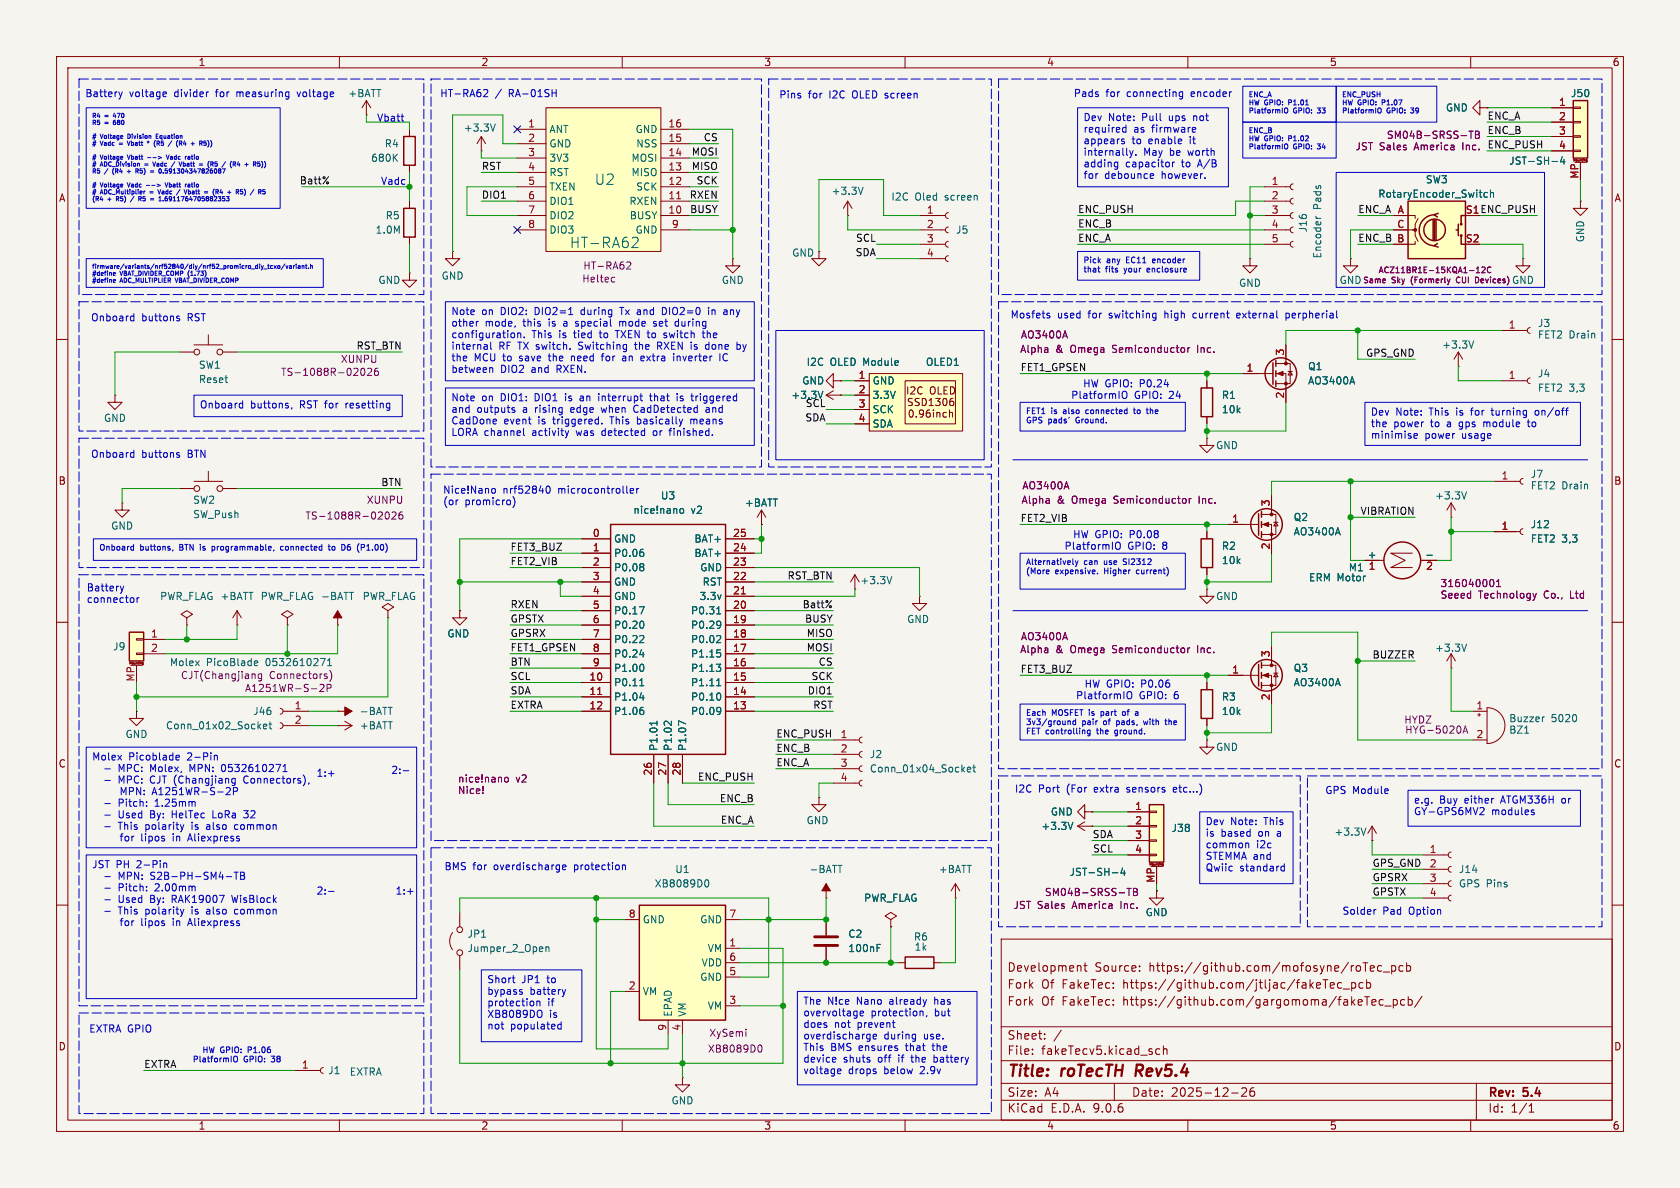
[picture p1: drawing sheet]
<svg xmlns="http://www.w3.org/2000/svg" width="297mm" height="210mm" viewBox="0 0 297 210" stroke-linecap="round" stroke-linejoin="round" font-family="sans-serif">
<defs><g id="words">
<g font-size="2.8" fill="#840000">
<text x="178" y="190.9">Title:</text>
<text x="187.7" y="190.9">roTecTH</text>
<text x="201.6" y="190.9">Rev5.4</text>
</g>
<g font-size="2.5" fill="#006464">
<text x="105.1" y="32.9">U2</text>
<text x="100.7" y="44.1">HT-RA62</text>
</g>
<g font-size="2.1" fill="#840000">
<text x="178" y="172">Development</text>
<text x="193.5" y="172">Source:</text>
<text x="203.2" y="172">https://github.com/mofosyne/roTec_pcb</text>
<text x="178" y="178">Fork</text>
<text x="178" y="175">Fork</text>
<text x="184.1" y="178">Of</text>
<text x="184.1" y="175">Of</text>
<text x="187.8" y="178">FakeTec:</text>
<text x="187.8" y="175">FakeTec:</text>
<text x="198.7" y="178">https://github.com/gargomoma/fakeTec_pcb/</text>
<text x="198.7" y="175">https://github.com/jtljac/fakeTec_pcb</text>
<text x="178" y="184">Sheet:</text>
<text x="178" y="186.7">File:</text>
<text x="184.1" y="186.7">fakeTecv5.kicad_sch</text>
<text x="178" y="196.9">KiCad</text>
<text x="178" y="194.1">Size:</text>
<text x="184.7" y="194.1">A4</text>
<text x="185.7" y="196.9">E.D.A.</text>
<text x="193.3" y="196.9">9.0.6</text>
<text x="200" y="194.1">Date:</text>
<text x="207" y="194.1">2025-12-26</text>
<text x="263" y="194.3">Rev:</text>
<text x="263" y="196.9">Id:</text>
<text x="267.1" y="196.9">1/1</text>
<text x="269.4" y="194.3">5.4</text>
</g>
<g font-size="1.8" fill="#840000">
<text x="35" y="11.9">1</text>
<text x="85" y="11.9">2</text>
<text x="135" y="11.9">3</text>
<text x="185" y="11.9">4</text>
<text x="235" y="11.9">5</text>
<text x="285" y="11.9">6</text>
<text x="10.3" y="35.9">A</text>
<text x="285.3" y="35.9">A</text>
<text x="259" y="37.8">S1 ENC_PUSH</text>
<text x="150.6" y="72">I2C</text>
<text x="10.3" y="85.9">B</text>
<text x="285.3" y="85.9">B</text>
<text x="10.3" y="135.9">C</text>
<text x="285.3" y="135.9">C</text>
<text x="10.3" y="185.9">D</text>
<text x="285.3" y="185.9">D</text>
<text x="35" y="199.9">1</text>
<text x="85" y="199.9">2</text>
<text x="135" y="199.9">3</text>
<text x="185" y="199.9">4</text>
<text x="235" y="199.9">5</text>
<text x="285" y="199.9">6</text>
</g>
<g font-size="1.8" fill="#0000c2">
<text x="15" y="17.4">Battery</text>
<text x="22.9" y="17.4">voltage</text>
<text x="30.9" y="17.4">divider</text>
<text x="38.5" y="17.4">for</text>
<text x="42.3" y="17.4">measuring</text>
<text x="53.3" y="17.4">voltage</text>
<text x="77.7" y="17.4">HT-RA62</text>
<text x="87.5" y="17.4">/</text>
<text x="90" y="17.4">RA-01SH</text>
<text x="137.7" y="17.7">Pins</text>
<text x="142.9" y="17.7">for</text>
<text x="146.7" y="17.7">I2C</text>
<text x="151" y="17.7">OLED screen</text>
<text x="189.7" y="17.5">Pads</text>
<text x="195.5" y="17.5">for</text>
<text x="199.3" y="17.5">connecting</text>
<text x="210.8" y="17.5">encoder</text>
<text x="66.6" y="21.7">Vbatt</text>
<text x="191.5" y="21.7">Dev</text>
<text x="191.5" y="23.8">required</text>
<text x="195.9" y="21.7">Note:</text>
<text x="200.4" y="23.8">as</text>
<text x="202" y="21.7">Pull</text>
<text x="203.8" y="23.8">firmware</text>
<text x="206.9" y="21.7">ups</text>
<text x="211.4" y="21.7">not</text>
<text x="191.5" y="25.8">appears</text>
<text x="191.5" y="27.9">internally.</text>
<text x="191.5" y="29.9">adding</text>
<text x="199" y="29.9">capacitor</text>
<text x="200.1" y="25.8">to</text>
<text x="202.2" y="27.9">May</text>
<text x="203.2" y="25.8">enable</text>
<text x="206.9" y="27.9">be</text>
<text x="209" y="29.9">to</text>
<text x="210.3" y="27.9">worth</text>
<text x="210.6" y="25.8">it</text>
<text x="212.1" y="29.9">A/B</text>
<text x="67.3" y="32.9">Vadc</text>
<text x="191.5" y="32">for</text>
<text x="195.3" y="32">debounce</text>
<text x="205.5" y="32">however.</text>
<text x="16" y="57">Onboard</text>
<text x="25" y="57">buttons</text>
<text x="33.3" y="57">RST</text>
<text x="79.7" y="56">Note</text>
<text x="79.7" y="58.1">other</text>
<text x="85.2" y="56">on</text>
<text x="85.8" y="58.1">mode,</text>
<text x="88.6" y="56">DIO2:</text>
<text x="92.6" y="58.1">this</text>
<text x="94.8" y="56">DIO2=1</text>
<text x="97.3" y="58.1">is</text>
<text x="100.1" y="58.1">a</text>
<text x="102.4" y="58.1">special</text>
<text x="103.2" y="56">during</text>
<text x="110.3" y="56">Tx and</text>
<text x="110.4" y="58.1">mode</text>
<text x="116.6" y="58.1">set</text>
<text x="118.1" y="56">DIO2=0</text>
<text x="120.6" y="58.1">during</text>
<text x="126.5" y="56">in</text>
<text x="129.4" y="56">any</text>
<text x="178.6" y="56.5">Mosfets</text>
<text x="186.9" y="56.5">used</text>
<text x="192.5" y="56.5">for</text>
<text x="196.3" y="56.5">switching</text>
<text x="206.3" y="56.5">high</text>
<text x="211.6" y="56.5">current</text>
<text x="219.5" y="56.5">external</text>
<text x="228.4" y="56.5">perpherial</text>
<text x="79.7" y="60.1">configuration.</text>
<text x="79.7" y="62.2">internal</text>
<text x="79.7" y="64.2">the</text>
<text x="83.8" y="64.2">MCU to</text>
<text x="88.2" y="62.2">RF TX switch.</text>
<text x="92.1" y="64.2">save</text>
<text x="94" y="60.1">This</text>
<text x="97.5" y="64.2">the</text>
<text x="99" y="60.1">is</text>
<text x="101.6" y="64.2">need</text>
<text x="101.8" y="60.1">tied</text>
<text x="102.8" y="62.2">Switching</text>
<text x="106.5" y="60.1">to</text>
<text x="107.3" y="64.2">for</text>
<text x="109.6" y="60.1">TXEN to</text>
<text x="111.1" y="64.2">an</text>
<text x="112.9" y="62.2">the</text>
<text x="114.6" y="64.2">extra</text>
<text x="117.1" y="62.2">RXEN is</text>
<text x="118.4" y="60.1">switch</text>
<text x="120.5" y="64.2">inverter</text>
<text x="125.5" y="60.1">the</text>
<text x="126" y="62.2">done</text>
<text x="131.7" y="62.2">by</text>
<text x="79.7" y="71.3">Note</text>
<text x="79.7" y="66.2">between</text>
<text x="85.2" y="71.3">on</text>
<text x="88.5" y="66.2">DIO2</text>
<text x="88.6" y="71.3">DIO1:</text>
<text x="94.1" y="66.2">and</text>
<text x="94.8" y="71.3">DIO1</text>
<text x="98.7" y="66.2">RXEN.</text>
<text x="100.4" y="71.3">is</text>
<text x="103.2" y="71.3">an</text>
<text x="106.7" y="71.3">interrupt</text>
<text x="116" y="71.3">that</text>
<text x="120.9" y="71.3">is</text>
<text x="123.7" y="71.3">triggered</text>
<text x="189.3" y="70.7">PlatformIO</text>
<text x="191.4" y="68.7">HW GPIO:</text>
<text x="200.5" y="70.7">GPIO:</text>
<text x="201.6" y="68.7">P0.24</text>
<text x="206.8" y="70.7">24</text>
<text x="35.2" y="72.5">Onboard</text>
<text x="44.3" y="72.5">buttons,</text>
<text x="53.1" y="72.5">RST for</text>
<text x="61.6" y="72.5">resetting</text>
<text x="79.7" y="73.3">and</text>
<text x="79.7" y="75.3">CadDone</text>
<text x="79.7" y="77.4">LORA channel</text>
<text x="84.3" y="73.3">outputs</text>
<text x="89.1" y="75.3">event</text>
<text x="92.6" y="73.3">a</text>
<text x="94.2" y="77.4">activity</text>
<text x="94.9" y="73.3">rising</text>
<text x="95.3" y="75.3">is</text>
<text x="98.1" y="75.3">triggered.</text>
<text x="101.4" y="73.3">edge</text>
<text x="102.2" y="77.4">was</text>
<text x="106.9" y="77.4">detected</text>
<text x="107" y="73.3">when</text>
<text x="108.4" y="75.3">This</text>
<text x="112.9" y="73.3">CadDetected</text>
<text x="113.3" y="75.3">basically</text>
<text x="116.1" y="77.4">or</text>
<text x="119.3" y="77.4">finished.</text>
<text x="122.9" y="75.3">means</text>
<text x="125.9" y="73.3">and</text>
<text x="242.3" y="73.8">Dev</text>
<text x="242.3" y="75.8">the</text>
<text x="242.3" y="77.9">minimise</text>
<text x="246.4" y="75.8">power</text>
<text x="246.7" y="73.8">Note:</text>
<text x="251.9" y="77.9">power</text>
<text x="252.8" y="73.8">This</text>
<text x="253.1" y="75.8">to</text>
<text x="256.1" y="75.8">a</text>
<text x="257.7" y="73.8">is</text>
<text x="258.4" y="75.8">gps</text>
<text x="258.6" y="77.9">usage</text>
<text x="260.5" y="73.8">for</text>
<text x="262.9" y="75.8">module</text>
<text x="264.4" y="73.8">turning</text>
<text x="271" y="75.8">to</text>
<text x="272.3" y="73.8">on/off</text>
<text x="16" y="81.1">Onboard</text>
<text x="25" y="81.1">buttons</text>
<text x="33.3" y="81.1">BTN</text>
<text x="78.2" y="87.5">Nice!Nano</text>
<text x="78.2" y="89.5">(or</text>
<text x="82.2" y="89.5">promicro)</text>
<text x="88.9" y="87.5">nrf52840</text>
<text x="98.8" y="87.5">microcontroller</text>
<text x="189.6" y="95.3">HW GPIO:</text>
<text x="199.8" y="95.3">P0.08</text>
<text x="188.1" y="97.4">PlatformIO</text>
<text x="199.4" y="97.4">GPIO:</text>
<text x="205.6" y="97.4">8</text>
<text x="15.2" y="104.7">Battery</text>
<text x="15.2" y="106.8">connector</text>
<text x="190.1" y="123.8">PlatformIO</text>
<text x="191.6" y="121.8">HW GPIO:</text>
<text x="201.4" y="123.8">GPIO:</text>
<text x="201.8" y="121.8">P0.06</text>
<text x="207.6" y="123.8">6</text>
<text x="16.2" y="134.8">Molex</text>
<text x="18.5" y="136.8">-</text>
<text x="21.3" y="136.8">MPC:</text>
<text x="22.7" y="134.8">Picoblade</text>
<text x="27" y="136.8">Molex,</text>
<text x="33.2" y="134.8">2-Pin</text>
<text x="34.2" y="136.8">MPN:</text>
<text x="40" y="136.8">0532610271</text>
<text x="55.9" y="137.5">1:+</text>
<text x="69.1" y="137">2:-</text>
<text x="21.3" y="138.8">MPC:</text>
<text x="21.3" y="142.9">Pitch:</text>
<text x="22" y="140.9">MPN:</text>
<text x="27" y="138.8">CJT (Changjiang</text>
<text x="27.9" y="140.9">A1251WR-S-2P</text>
<text x="27.9" y="142.9">1.25mm</text>
<text x="44" y="138.8">Connectors),</text>
<text x="179.3" y="140.3">I2C</text>
<text x="183.6" y="140.3">Port</text>
<text x="188.7" y="140.3">(For</text>
<text x="193.7" y="140.3">extra</text>
<text x="199.7" y="140.3">sensors</text>
<text x="208.1" y="140.3">etc...)</text>
<text x="234.2" y="140.6">GPS Module</text>
<text x="249.9" y="142.4">e.g.</text>
<text x="254.5" y="142.4">Buy</text>
<text x="259" y="142.4">either</text>
<text x="265.7" y="142.4">ATGM336H</text>
<text x="276.6" y="142.4">or</text>
<text x="18.5" y="145">-</text>
<text x="18.5" y="147">-</text>
<text x="21.3" y="145">Used</text>
<text x="21.3" y="147">This</text>
<text x="22" y="149.1">for</text>
<text x="25.9" y="149.1">lipos</text>
<text x="26.2" y="147">polarity</text>
<text x="27" y="145">By:</text>
<text x="31.1" y="145">HelTec</text>
<text x="31.6" y="149.1">in</text>
<text x="34.6" y="147">is</text>
<text x="34.6" y="149.1">Aliexpress</text>
<text x="37.4" y="147">also</text>
<text x="38.5" y="145">LoRa</text>
<text x="42.5" y="147">common</text>
<text x="44.2" y="145">32</text>
<text x="213" y="146.2">Dev</text>
<text x="213" y="148.2">is</text>
<text x="215.8" y="148.2">based</text>
<text x="217.5" y="146.2">Note:</text>
<text x="222.6" y="148.2">on</text>
<text x="223.6" y="146.2">This</text>
<text x="226" y="148.2">a</text>
<text x="249.9" y="144.4">GY-GPS6MV2</text>
<text x="263.7" y="144.4">modules</text>
<text x="16.2" y="153.8">JST PH</text>
<text x="21.3" y="155.9">MPN:</text>
<text x="24.3" y="153.8">2-Pin</text>
<text x="27.1" y="155.9">S2B-PH-SM4-TB</text>
<text x="78.5" y="154">BMS</text>
<text x="83.6" y="154">for</text>
<text x="87.4" y="154">overdischarge</text>
<text x="101.8" y="154">protection</text>
<text x="213" y="150.3">common</text>
<text x="213" y="152.3">STEMMA and</text>
<text x="213" y="154.4">Qwiic</text>
<text x="219.2" y="154.4">standard</text>
<text x="222.1" y="150.3">i2c</text>
<text x="18.5" y="157.9">-</text>
<text x="18.5" y="159.9">-</text>
<text x="21.3" y="157.9">Pitch:</text>
<text x="21.3" y="159.9">Used</text>
<text x="21.3" y="162">This</text>
<text x="26.2" y="162">polarity</text>
<text x="27" y="159.9">By:</text>
<text x="27.9" y="157.9">2.00mm</text>
<text x="31.1" y="159.9">RAK19007</text>
<text x="34.6" y="162">is</text>
<text x="37.4" y="162">also</text>
<text x="41.9" y="159.9">WisBlock</text>
<text x="42.5" y="162">common</text>
<text x="55.9" y="158.3">2:-</text>
<text x="69.8" y="158.3">1:+</text>
<text x="237.2" y="161.9">Solder</text>
<text x="244.5" y="161.9">Pad</text>
<text x="249.2" y="161.9">Option</text>
<text x="22" y="164">for</text>
<text x="25.9" y="164">lipos</text>
<text x="31.6" y="164">in</text>
<text x="34.6" y="164">Aliexpress</text>
<text x="86" y="174.1">Short</text>
<text x="86" y="176.2">bypass</text>
<text x="86" y="178.2">protection</text>
<text x="92.2" y="174.1">JP1</text>
<text x="93.7" y="176.2">battery</text>
<text x="96.8" y="178.2">if</text>
<text x="96.9" y="174.1">to</text>
<text x="141.9" y="177.9">The</text>
<text x="141.9" y="180">overvoltage</text>
<text x="146.3" y="177.9">N!ce</text>
<text x="151.6" y="177.9">Nano</text>
<text x="154" y="180">protection,</text>
<text x="157.5" y="177.9">already</text>
<text x="165.4" y="180">but</text>
<text x="165.7" y="177.9">has</text>
<text x="15.7" y="182.7">EXTRA GPIO</text>
<text x="86" y="180.3">XB8089DO</text>
<text x="86" y="182.3">not</text>
<text x="90.2" y="182.3">populated</text>
<text x="97.1" y="180.3">is</text>
<text x="141.9" y="182">does</text>
<text x="141.9" y="184.1">overdischarge</text>
<text x="147.5" y="182">not</text>
<text x="151.7" y="182">prevent</text>
<text x="156.3" y="184.1">during</text>
<text x="163.4" y="184.1">use.</text>
<text x="141.9" y="186.1">This</text>
<text x="141.9" y="188.2">device</text>
<text x="141.9" y="190.2">voltage</text>
<text x="146.8" y="186.1">BMS</text>
<text x="149.1" y="188.2">shuts</text>
<text x="150" y="190.2">drops</text>
<text x="151.9" y="186.1">ensures</text>
<text x="155.3" y="188.2">off</text>
<text x="156.4" y="190.2">below</text>
<text x="159.1" y="188.2">if</text>
<text x="160.4" y="186.1">that</text>
<text x="161.6" y="188.2">the</text>
<text x="163" y="190.2">2.9v</text>
<text x="165.4" y="186.1">the</text>
<text x="165.7" y="188.2">battery</text>
</g>
<g font-size="1.8" fill="#006464">
<text x="61.5" y="17.4">+BATT</text>
<text x="277.6" y="17.4">J50</text>
<text x="81.9" y="23.5">+3.3V</text>
<text x="97" y="23.7">ANT</text>
<text x="112.3" y="23.7">GND</text>
<text x="255.5" y="19.9">GND</text>
<text x="65.5" y="28.8">680K</text>
<text x="67.9" y="26.3">R4</text>
<text x="97" y="26.3">GND</text>
<text x="97" y="28.8">3V3</text>
<text x="111.5" y="28.8">MOSI</text>
<text x="112.4" y="26.3">NSS</text>
<text x="266.7" y="29.3">JST-SH-4</text>
<text x="97" y="31.3">RST</text>
<text x="97" y="33.9">TXEN</text>
<text x="111.5" y="31.3">MISO</text>
<text x="112.4" y="33.9">SCK</text>
<text x="146.9" y="34.6">+3.3V</text>
<text x="157.5" y="35.7">I2C</text>
<text x="161.7" y="35.7">Oled</text>
<text x="167.1" y="35.7">screen</text>
<text x="243.6" y="35.2">RotaryEncoder_Switch</text>
<text x="252" y="32.6">SW3</text>
<text x="66.3" y="41.5">1.0M</text>
<text x="68.1" y="39">R5</text>
<text x="97" y="36.4">DIO1</text>
<text x="97" y="39">DIO2</text>
<text x="97" y="41.5">DIO3</text>
<text x="111.2" y="36.4">RXEN</text>
<text x="111.2" y="39">BUSY</text>
<text x="112.3" y="41.5">GND</text>
<text x="168.9" y="41.5">J5</text>
<text x="231.2" y="41.2" transform="rotate(-90 231.2 41.2)">J16</text>
<text x="233.8" y="37" transform="rotate(-90 233.8 37)">Pads</text>
<text x="139.9" y="45.6">GND</text>
<text x="233.8" y="45.8" transform="rotate(-90 233.8 45.8)">Encoder</text>
<text x="280.3" y="42.9" transform="rotate(-90 280.3 42.9)">GND</text>
<text x="66.8" y="50.4">GND</text>
<text x="78" y="49.6">GND</text>
<text x="127.5" y="50.4">GND</text>
<text x="218.9" y="50.9">GND</text>
<text x="236.7" y="50.4">GND</text>
<text x="271.8" y="58">J3</text>
<text x="35.1" y="65.4">SW1</text>
<text x="142.5" y="64.9">I2C</text>
<text x="146.8" y="64.9">OLED Module</text>
<text x="163.6" y="64.9">OLED1</text>
<text x="231.1" y="65.6">Q1</text>
<text x="254.9" y="61.8">+3.3V</text>
<text x="271.8" y="60">FET2</text>
<text x="277.4" y="60">Drain</text>
<text x="35.1" y="67.9">Reset</text>
<text x="139.8" y="70.7">+3.3V</text>
<text x="141.7" y="68.2">GND</text>
<text x="154.2" y="68.2">GND</text>
<text x="154.2" y="70.7">3.3V</text>
<text x="215.9" y="70.7">R1</text>
<text x="231.1" y="68.2">AO3400A</text>
<text x="271.8" y="66.9">J4</text>
<text x="271.8" y="69.4">FET2</text>
<text x="277.4" y="69.4">3,3</text>
<text x="18.3" y="74.8">GND</text>
<text x="142.3" y="72">SCL</text>
<text x="154.2" y="73.3">SCK</text>
<text x="154.2" y="75.8">SDA</text>
<text x="215.9" y="73.3">10k</text>
<text x="214.9" y="79.6">GND</text>
<text x="34" y="89.3">SW2</text>
<text x="116.7" y="88.5">U3</text>
<text x="131.6" y="89.8">+BATT</text>
<text x="253.6" y="88.5">+3.3V</text>
<text x="270.5" y="84.7">J7</text>
<text x="270.5" y="86.7">FET2</text>
<text x="276.1" y="86.7">Drain</text>
<text x="19.6" y="93.8">GND</text>
<text x="34" y="91.8">SW_Push</text>
<text x="111.9" y="91">nice!nano</text>
<text x="122.2" y="91">v2</text>
<text x="228.6" y="94.8">AO3400A</text>
<text x="228.6" y="92.3">Q2</text>
<text x="270.5" y="93.6">J12</text>
<text x="108.5" y="98.7">P0.06</text>
<text x="108.5" y="101.2">P0.08</text>
<text x="108.5" y="96.1">GND</text>
<text x="122.7" y="96.1">BAT+</text>
<text x="122.7" y="98.7">BAT+</text>
<text x="123.7" y="101.2">GND</text>
<text x="215.9" y="97.4">R2</text>
<text x="215.9" y="99.9">10k</text>
<text x="238.3" y="101.2">M1</text>
<text x="241.7" y="98.8">+</text>
<text x="270.5" y="96.1">FET2</text>
<text x="276.1" y="96.1">3,3</text>
<text x="28.2" y="106.3">PWR_FLAG +BATT</text>
<text x="46" y="106.3">PWR_FLAG -BATT</text>
<text x="64" y="106.3">PWR_FLAG</text>
<text x="108.5" y="103.7">GND</text>
<text x="108.5" y="106.3">GND</text>
<text x="123.6" y="106.3">3.3v</text>
<text x="124.1" y="103.7">RST</text>
<text x="152" y="103.5">+3.3V</text>
<text x="214.9" y="106.3">GND</text>
<text x="231.3" y="103">ERM Motor</text>
<text x="79" y="112.9">GND</text>
<text x="108.5" y="108.8">P0.17</text>
<text x="108.5" y="111.4">P0.20</text>
<text x="108.5" y="113.9">P0.22</text>
<text x="122.1" y="108.8">P0.31</text>
<text x="122.1" y="111.4">P0.29</text>
<text x="122.1" y="113.9">P0.02</text>
<text x="160.3" y="110.3">GND</text>
<text x="19.9" y="115.2">J9</text>
<text x="29.9" y="118">Molex</text>
<text x="36.5" y="118">PicoBlade</text>
<text x="47.1" y="118">0532610271</text>
<text x="108.5" y="116.4">P0.24</text>
<text x="108.5" y="119">P1.00</text>
<text x="122.1" y="116.4">P1.15</text>
<text x="122.1" y="119">P1.13</text>
<text x="228.6" y="119">Q3</text>
<text x="253.6" y="115.4">+3.3V</text>
<text x="108.5" y="121.5">P0.11</text>
<text x="108.5" y="124.1">P1.04</text>
<text x="122.1" y="121.5">P1.11</text>
<text x="122.1" y="124.1">P0.10</text>
<text x="215.9" y="124.1">R3</text>
<text x="228.6" y="121.5">AO3400A</text>
<text x="22.1" y="130.7">GND</text>
<text x="29.2" y="129.1">Conn_01x02_Socket</text>
<text x="44.7" y="126.6">J46</text>
<text x="63.5" y="129.1">+BATT</text>
<text x="63.5" y="126.6">-BATT</text>
<text x="108.5" y="126.6">P1.06</text>
<text x="122.1" y="126.6">P0.09</text>
<text x="215.9" y="126.6">10k</text>
<text x="266.7" y="129.9">BZ1</text>
<text x="266.7" y="127.9">Buzzer</text>
<text x="274.2" y="127.9">5020</text>
<text x="116.4" y="132.8" transform="rotate(-90 116.4 132.8)">P1.01</text>
<text x="119" y="132.8" transform="rotate(-90 119 132.8)">P1.02</text>
<text x="121.5" y="132.8" transform="rotate(-90 121.5 132.8)">P1.07</text>
<text x="153.7" y="134.2">J2</text>
<text x="153.7" y="136.8">Conn_01x04_Socket</text>
<text x="214.9" y="132.9">GND</text>
<text x="142.5" y="145.9">GND</text>
<text x="184" y="146.9">+3.3V</text>
<text x="185.7" y="144.4">GND</text>
<text x="207" y="147.3">J38</text>
<text x="235.8" y="147.9">+3.3V</text>
<text x="119.3" y="154.5">U1</text>
<text x="143" y="154.5">-BATT</text>
<text x="165.9" y="154.5">+BATT</text>
<text x="189" y="155">JST-SH-4</text>
<text x="257.8" y="154.5">J14</text>
<text x="115.6" y="157.1">XB8089D0</text>
<text x="152.7" y="159.6">PWR_FLAG</text>
<text x="257.8" y="157.1">GPS Pins</text>
<text x="82.6" y="166">JP1</text>
<text x="113.5" y="163.4">GND</text>
<text x="123.7" y="163.4">GND</text>
<text x="149.9" y="166">C2</text>
<text x="161.5" y="166.5">R6</text>
<text x="202.4" y="162.2">GND</text>
<text x="82.6" y="168.5">Jumper_2_Open</text>
<text x="123.7" y="173.6">GND</text>
<text x="123.9" y="171">VDD</text>
<text x="125" y="168.5">VM</text>
<text x="149.9" y="168.5">100nF</text>
<text x="161.6" y="168.2">1k</text>
<text x="113.5" y="176.1">VM</text>
<text x="119" y="179.8" transform="rotate(-90 119 179.8)">EPAD</text>
<text x="121.5" y="179.8" transform="rotate(-90 121.5 179.8)">VM</text>
<text x="125" y="178.7">VM</text>
<text x="57.9" y="190.1">J1</text>
<text x="61.7" y="190.3">EXTRA</text>
<text x="118.6" y="195.4">GND</text>
</g>
<g font-size="1.8" fill="#a90000">
<text x="93.3" y="22.6">1</text>
<text x="118.1" y="22.6">16</text>
<text x="275.5" y="18.8">1</text>
<text x="275.5" y="21.3">2</text>
<text x="275.5" y="23.9">3</text>
<text x="93.3" y="25.1">2</text>
<text x="93.3" y="27.7">3</text>
<text x="118.1" y="25.1">15</text>
<text x="118.1" y="27.7">14</text>
<text x="275.5" y="26.4">4</text>
<text x="93.3" y="30.2">4</text>
<text x="93.3" y="32.8">5</text>
<text x="93.3" y="35.3">6</text>
<text x="118.1" y="30.2">13</text>
<text x="118.1" y="32.8">12</text>
<text x="118.1" y="35.3">11</text>
<text x="224.7" y="32.8">1</text>
<text x="224.7" y="35.3">2</text>
<text x="279.1" y="31.7" transform="rotate(-90 279.1 31.7)">MP</text>
<text x="93.3" y="37.8">7</text>
<text x="93.3" y="40.4">8</text>
<text x="118.1" y="37.8">10</text>
<text x="118.7" y="40.4">9</text>
<text x="163.8" y="37.8">1</text>
<text x="163.8" y="40.4">2</text>
<text x="224.7" y="37.8">3</text>
<text x="224.7" y="40.4">4</text>
<text x="246.9" y="40.4">C</text>
<text x="247" y="37.8">A</text>
<text x="259" y="37.8">S1</text>
<text x="163.8" y="42.9">3</text>
<text x="163.8" y="45.5">4</text>
<text x="224.7" y="42.9">5</text>
<text x="246.9" y="42.9">B</text>
<text x="259" y="42.9">S2</text>
<text x="266.6" y="58.2">1</text>
<text x="220.3" y="65.8">1</text>
<text x="227.1" y="62.9" transform="rotate(-90 227.1 62.9)">3</text>
<text x="151.7" y="67.1">1</text>
<text x="151.7" y="69.6">2</text>
<text x="227.1" y="70.6" transform="rotate(-90 227.1 70.6)">2</text>
<text x="266.6" y="67.1">1</text>
<text x="151.7" y="72.1">3</text>
<text x="151.7" y="74.7">4</text>
<text x="224.5" y="89.6" transform="rotate(-90 224.5 89.6)">3</text>
<text x="265.4" y="84.8">1</text>
<text x="104.7" y="95">0</text>
<text x="129.5" y="95">25</text>
<text x="217.7" y="92.5">1</text>
<text x="265.4" y="93.7">1</text>
<text x="104.7" y="97.5">1</text>
<text x="104.7" y="100.1">2</text>
<text x="129.5" y="100.1">23</text>
<text x="129.5" y="97.5">24</text>
<text x="224.5" y="97.2" transform="rotate(-90 224.5 97.2)">2</text>
<text x="241.9" y="101">1</text>
<text x="252" y="101">2</text>
<text x="104.7" y="102.6">3</text>
<text x="104.7" y="105.2">4</text>
<text x="104.7" y="107.7">5</text>
<text x="129.5" y="102.6">22</text>
<text x="129.5" y="107.7">20</text>
<text x="129.5" y="105.2">21</text>
<text x="26.6" y="112.8">1</text>
<text x="104.7" y="110.2">6</text>
<text x="104.7" y="112.8">7</text>
<text x="129.5" y="110.2">19</text>
<text x="129.5" y="112.8">18</text>
<text x="26.6" y="115.3">2</text>
<text x="104.7" y="115.3">8</text>
<text x="104.7" y="117.9">9</text>
<text x="129.5" y="115.3">17</text>
<text x="129.5" y="117.9">16</text>
<text x="217.7" y="119.1">1</text>
<text x="224.5" y="116.3" transform="rotate(-90 224.5 116.3)">3</text>
<text x="23.9" y="120.6" transform="rotate(-90 23.9 120.6)">MP</text>
<text x="52" y="125.5">1</text>
<text x="104.1" y="120.4">10</text>
<text x="104.1" y="122.9">11</text>
<text x="104.1" y="125.5">12</text>
<text x="129.5" y="120.4">15</text>
<text x="129.5" y="122.9">14</text>
<text x="129.5" y="125.5">13</text>
<text x="224.5" y="123.9" transform="rotate(-90 224.5 123.9)">2</text>
<text x="260.9" y="125.5">1</text>
<text x="52" y="128">2</text>
<text x="148.5" y="130.6">1</text>
<text x="260.9" y="130.6">2</text>
<text x="115.3" y="137.2" transform="rotate(-90 115.3 137.2)">26</text>
<text x="117.9" y="137.2" transform="rotate(-90 117.9 137.2)">27</text>
<text x="120.4" y="137.2" transform="rotate(-90 120.4 137.2)">28</text>
<text x="148.5" y="133.1">2</text>
<text x="148.5" y="135.6">3</text>
<text x="148.5" y="138.2">4</text>
<text x="200.6" y="143.3">1</text>
<text x="200.6" y="145.8">2</text>
<text x="200.6" y="148.3">3</text>
<text x="200.6" y="150.9">4</text>
<text x="252.7" y="150.9">1</text>
<text x="252.7" y="153.4">2</text>
<text x="252.7" y="156">3</text>
<text x="204.2" y="156.1" transform="rotate(-90 204.2 156.1)">MP</text>
<text x="252.7" y="158.5">4</text>
<text x="111.1" y="162.3">8</text>
<text x="128.8" y="162.3">7</text>
<text x="128.8" y="167.4">1</text>
<text x="128.8" y="169.9">6</text>
<text x="128.8" y="172.5">5</text>
<text x="111.1" y="175">2</text>
<text x="128.8" y="177.5">3</text>
<text x="117.9" y="182.3" transform="rotate(-90 117.9 182.3)">9</text>
<text x="120.4" y="182.3" transform="rotate(-90 120.4 182.3)">4</text>
<text x="53.3" y="189">1</text>
</g>
<g font-size="1.8" fill="#0f0f0f">
<text x="262.9" y="23.8">ENC_B</text>
<text x="262.9" y="21.2">ENC_A</text>
<text x="122.2" y="27.6">MOSI</text>
<text x="124.3" y="25.1">CS</text>
<text x="262.9" y="26.3">ENC_PUSH</text>
<text x="52.9" y="32.7">Batt%</text>
<text x="85.1" y="35.2">DIO1</text>
<text x="85.1" y="30.1">RST</text>
<text x="121.8" y="35.2">RXEN</text>
<text x="122.2" y="30.1">MISO</text>
<text x="123" y="32.7">SCK</text>
<text x="121.9" y="37.8">BUSY</text>
<text x="190.5" y="40.3">ENC_B</text>
<text x="190.5" y="37.8">ENC_PUSH</text>
<text x="240" y="37.8">ENC_A A</text>
<text x="151.2" y="45.4">SDA</text>
<text x="151.2" y="42.8">SCL</text>
<text x="190.5" y="42.8">ENC_A</text>
<text x="240" y="42.8">ENC_B B</text>
<text x="62.9" y="61.9">RST_BTN</text>
<text x="180.3" y="65.7">FET1_GPSEN</text>
<text x="241.4" y="63.2">GPS_GND</text>
<text x="142.3" y="74.6">SDA</text>
<text x="67.3" y="86">BTN</text>
<text x="180.3" y="92.4">FET2_VIB</text>
<text x="240.4" y="91.1">VIBRATION</text>
<text x="90.2" y="100">FET2_VIB</text>
<text x="90.2" y="97.4">FET3_BUZ</text>
<text x="90.2" y="107.6">RXEN</text>
<text x="139.1" y="102.5">RST_BTN</text>
<text x="141.8" y="107.6">Batt%</text>
<text x="90.2" y="112.7">GPSRX</text>
<text x="90.2" y="110.1">GPSTX</text>
<text x="142.2" y="110.1">BUSY</text>
<text x="142.5" y="112.7">MISO</text>
<text x="90.2" y="117.8">BTN</text>
<text x="90.2" y="115.2">FET1_GPSEN</text>
<text x="142.5" y="115.2">MOSI</text>
<text x="144.6" y="117.8">CS</text>
<text x="180.3" y="119">FET3_BUZ</text>
<text x="242.5" y="116.5">BUZZER</text>
<text x="90.2" y="125.4">EXTRA</text>
<text x="90.2" y="120.3">SCL</text>
<text x="90.2" y="122.8">SDA</text>
<text x="142.7" y="122.8">DIO1</text>
<text x="143.4" y="120.3">SCK</text>
<text x="143.7" y="125.4">RST</text>
<text x="137.2" y="130.5">ENC_PUSH</text>
<text x="137.2" y="135.5">ENC_A</text>
<text x="137.2" y="133">ENC_B</text>
<text x="123.3" y="138.1">ENC_PUSH</text>
<text x="127.2" y="141.9">ENC_B</text>
<text x="127.3" y="145.7">ENC_A</text>
<text x="193.1" y="148.2">SDA</text>
<text x="193.1" y="150.8">SCL</text>
<text x="242.6" y="153.3">GPS_GND</text>
<text x="242.6" y="155.9">GPSRX</text>
<text x="242.6" y="158.4">GPSTX</text>
<text x="25.4" y="188.9">EXTRA</text>
</g>
<g font-size="1.8" fill="#840084">
<text x="239.5" y="26.8">JST Sales</text>
<text x="245.1" y="24.7">SM04B-SRSS-TB</text>
<text x="250.2" y="26.8">America</text>
<text x="258.8" y="26.8">Inc.</text>
<text x="103" y="47.9">HT-RA62</text>
<text x="102.8" y="50.1">Heltec</text>
<text x="267.2" y="50.4">GND</text>
<text x="60.2" y="64.4">XUNPU</text>
<text x="180.2" y="62.6">Alpha</text>
<text x="180.4" y="60">AO3400A</text>
<text x="186.6" y="62.6">&amp;</text>
<text x="189.4" y="62.6">Omega</text>
<text x="196.9" y="62.6">Semiconductor</text>
<text x="212.1" y="62.6">Inc.</text>
<text x="49.6" y="66.6">TS-1088R-02026</text>
<text x="64.7" y="89.3">XUNPU</text>
<text x="180.5" y="89.3">Alpha</text>
<text x="180.6" y="86.7">AO3400A</text>
<text x="186.9" y="89.3">&amp;</text>
<text x="189.6" y="89.3">Omega</text>
<text x="197.2" y="89.3">Semiconductor</text>
<text x="212.4" y="89.3">Inc.</text>
<text x="53.9" y="92">TS-1088R-02026</text>
<text x="254.6" y="104">316040001</text>
<text x="254.6" y="106">Seeed</text>
<text x="261.4" y="106">Technology</text>
<text x="273.1" y="106">Co.,</text>
<text x="277.9" y="106">Ltd</text>
<text x="180.4" y="113.4">AO3400A</text>
<text x="180.2" y="115.7">Alpha</text>
<text x="186.6" y="115.7">&amp;</text>
<text x="189.4" y="115.7">Omega</text>
<text x="196.9" y="115.7">Semiconductor</text>
<text x="212.1" y="115.7">Inc.</text>
<text x="31.9" y="120.2">CJT(Changjiang</text>
<text x="43.2" y="122.5">A1251WR-S-2P</text>
<text x="47.6" y="120.2">Connectors)</text>
<text x="248.1" y="128.1">HYDZ</text>
<text x="248.3" y="129.9">HYG-5020A</text>
<text x="80.9" y="140.6">Nice!</text>
<text x="80.9" y="138.5">nice!nano</text>
<text x="91.2" y="138.5">v2</text>
<text x="179.1" y="160.9">JST Sales</text>
<text x="184.6" y="158.6">SM04B-SRSS-TB</text>
<text x="189.7" y="160.9">America</text>
<text x="198.4" y="160.9">Inc.</text>
<text x="125.3" y="183.5">XySemi</text>
<text x="125" y="186.3">XB8089D0</text>
</g>
<g font-size="1.4" fill="#0000c2">
<text x="191.5" y="46.9">Pick</text>
<text x="195.7" y="46.9">any</text>
<text x="199.3" y="46.9">EC11</text>
<text x="204.2" y="46.9">encoder</text>
<text x="191.5" y="48.5">that</text>
<text x="195.5" y="48.5">fits</text>
<text x="199" y="48.5">your</text>
<text x="203.2" y="48.5">enclosure</text>
<text x="181.3" y="73.5">FET1</text>
<text x="181.3" y="75.2">GPS</text>
<text x="185.3" y="75.2">pads'</text>
<text x="185.9" y="73.5">is</text>
<text x="188.2" y="73.5">also</text>
<text x="190.4" y="75.2">Ground.</text>
<text x="192.4" y="73.5">connected</text>
<text x="201.2" y="73.5">to</text>
<text x="203.7" y="73.5">the</text>
<text x="17.5" y="97.7">Onboard</text>
<text x="24.8" y="97.7">buttons,</text>
<text x="32" y="97.7">BTN</text>
<text x="35.8" y="97.7">is</text>
<text x="38.2" y="97.7">programmable,</text>
<text x="50.6" y="97.7">connected</text>
<text x="59.3" y="97.7">to</text>
<text x="61.9" y="97.7">D6</text>
<text x="64.9" y="97.7">(P1.00)</text>
<text x="181.3" y="100.2">Alternatively</text>
<text x="181.3" y="101.9">(More</text>
<text x="186.6" y="101.9">expensive.</text>
<text x="191.7" y="100.2">can</text>
<text x="195.4" y="100.2">use</text>
<text x="195.4" y="101.9">Higher</text>
<text x="199" y="100.2">SI2312</text>
<text x="201.4" y="101.9">current)</text>
<text x="181.3" y="126.9">Each</text>
<text x="181.3" y="128.5">3v3/ground</text>
<text x="181.3" y="130.2">FET controlling</text>
<text x="185.9" y="126.9">MOSFET is</text>
<text x="191.3" y="128.5">pair</text>
<text x="194.1" y="130.2">the</text>
<text x="195.1" y="126.9">part</text>
<text x="195.3" y="128.5">of</text>
<text x="197.5" y="130.2">ground.</text>
<text x="197.8" y="128.5">pads,</text>
<text x="199.1" y="126.9">of</text>
<text x="202.9" y="128.5">with</text>
<text x="207" y="128.5">the</text>
<text x="34" y="188">PlatformIO</text>
<text x="35.7" y="186.4">HW GPIO:</text>
<text x="43.1" y="188">GPIO:</text>
<text x="44" y="186.4">P1.06</text>
<text x="48.2" y="188">38</text>
</g>
<g font-size="1.4" fill="#840084">
<text x="240.9" y="50.3">Same</text>
<text x="243.6" y="48.5">ACZ11BR1E-15KQA1-12C</text>
<text x="246" y="50.3">Sky</text>
<text x="249.6" y="50.3">(Formerly</text>
<text x="257.9" y="50.3">CUI</text>
<text x="261.5" y="50.3">Devices)</text>
</g>
<g font-size="1.2" fill="#0000c2">
<text x="220.7" y="17.5">ENC_A</text>
<text x="237.2" y="17.5">ENC_PUSH</text>
<text x="220.7" y="19">HW GPIO:</text>
<text x="220.7" y="20.4">PlatformIO</text>
<text x="220.7" y="23.9">ENC_B</text>
<text x="228.1" y="19">P1.01</text>
<text x="228.7" y="20.4">GPIO:</text>
<text x="233.2" y="20.4">33</text>
<text x="237.2" y="19">HW GPIO:</text>
<text x="237.2" y="20.4">PlatformIO</text>
<text x="244.6" y="19">P1.07</text>
<text x="245.2" y="20.4">GPIO:</text>
<text x="249.7" y="20.4">39</text>
<text x="220.7" y="25.3">HW GPIO:</text>
<text x="220.7" y="26.8">PlatformIO</text>
<text x="228.1" y="25.3">P1.02</text>
<text x="228.7" y="26.8">GPIO:</text>
<text x="233.2" y="26.8">34</text>
</g>
<g font-size="1.1" fill="#0000c2">
<text x="16.2" y="21.2">R4</text>
<text x="16.2" y="22.4">R5</text>
<text x="18.6" y="21.2">=</text>
<text x="18.6" y="22.4">=</text>
<text x="20.4" y="21.2">470</text>
<text x="20.4" y="22.4">680</text>
<text x="16.2" y="24.9">#</text>
<text x="16.2" y="26.1">#</text>
<text x="16.2" y="28.6">#</text>
<text x="16.2" y="29.8">#</text>
<text x="17.8" y="24.9">Voltage</text>
<text x="17.8" y="26.1">Vadc</text>
<text x="17.8" y="28.6">Voltage</text>
<text x="17.8" y="29.8">ADC_Division</text>
<text x="21.4" y="26.1">=</text>
<text x="22.9" y="24.9">Division</text>
<text x="22.9" y="28.6">Vbatt</text>
<text x="23.2" y="26.1">Vbatt</text>
<text x="25.9" y="29.8">=</text>
<text x="26.7" y="28.6">--&gt;</text>
<text x="27" y="26.1">*</text>
<text x="27.7" y="29.8">Vadc</text>
<text x="28.2" y="24.9">Equation</text>
<text x="28.5" y="26.1">(R5</text>
<text x="30.4" y="28.6">Vadc</text>
<text x="31.3" y="29.8">/</text>
<text x="31.4" y="26.1">/</text>
<text x="33" y="29.8">Vbatt</text>
<text x="33.1" y="26.1">(R4</text>
<text x="34" y="28.6">ratio</text>
<text x="35.9" y="26.1">+</text>
<text x="36.8" y="29.8">=</text>
<text x="38.6" y="29.8">(R5</text>
<text x="41.5" y="29.8">/</text>
<text x="43.2" y="29.8">(R4</text>
<text x="46.1" y="29.8">+</text>
<text x="16.2" y="31">R5</text>
<text x="16.2" y="33.5">#</text>
<text x="16.2" y="34.7">#</text>
<text x="16.2" y="35.9">(R4</text>
<text x="17.8" y="33.5">Voltage</text>
<text x="17.8" y="34.7">ADC_Multiplier</text>
<text x="19.1" y="35.9">+</text>
<text x="20.2" y="31">(R4</text>
<text x="20.9" y="35.9">R5)</text>
<text x="22.9" y="33.5">Vadc</text>
<text x="25" y="31">R5)</text>
<text x="25.5" y="35.9">R5</text>
<text x="26.8" y="34.7">=</text>
<text x="27.8" y="31">=</text>
<text x="27.8" y="35.9">=</text>
<text x="28.6" y="34.7">Vadc</text>
<text x="29.7" y="31">0.591304347826087</text>
<text x="29.7" y="35.9">1.6911764705882353</text>
<text x="30.2" y="33.5">Vbatt</text>
<text x="32.2" y="34.7">/</text>
<text x="33.9" y="34.7">Vbatt</text>
<text x="34" y="33.5">ratio</text>
<text x="37.7" y="34.7">=</text>
<text x="39.5" y="34.7">(R4</text>
<text x="42.4" y="34.7">+</text>
<text x="44.2" y="34.7">R5)</text>
<text x="47.1" y="34.7">/</text>
<text x="16.2" y="47.9">firmware/variants/nrf52840/diy/nrf52_promicro_diy_tcxo/variant.h</text>
<text x="16.2" y="49.1">#define</text>
<text x="16.2" y="50.3">#define</text>
<text x="21.3" y="49.1">VBAT_DIVIDER_COMP</text>
<text x="21.3" y="50.3">ADC_MULTIPLIER</text>
<text x="31.4" y="50.3">VBAT_DIVIDER_COMP</text>
<text x="33.6" y="49.1">(1.73)</text>
</g>
<g font-size=".5" fill="#840000">
<text x="278" y="28.7">Mounting</text>
<text x="22.7" y="117.6">Mounting</text>
<text x="203.1" y="153.1">Mounting</text>
</g>
</g></defs>
<path d="M0 0h297v210h-297z" fill="#f5f4ef" stroke="#f5f4ef" stroke-width=".18"/>
<g fill="none" stroke="#840000" stroke-width=".18">
<path d="M10 10h277v190h-277zM12 12h273v186h-273zM60 10v2M110 10v2M160 10v2M210 10v2M260 10v2M149.9 38.1h.1M149.9 35.6l-.8 1.2M149.9 35.6l.7 1.2M149.9 35.6v2.5M162.6 38.1h4.5"/>
<path d="M167.6 37.6l-.3 .1-.2 .4 .2 .4 .3 .1M36.8 59.2v1.8M144.8 44.5v1.2h1.2l-1.2 1.3-1.3-1.3h1.3M144.8 44.5h.1M162.6 40.6h4.5M162.6 43.2h4.5M162.6 45.7h4.5M167.6 40.1l-.3 .2-.2 .3 .2 .4 .3 .1M167.6 42.7l-.3 .1-.2 .4 .2 .3 .3 .2M167.6 45.2l-.3 .2-.2 .3 .2 .4 .3 .1M10 60h2M31.7 62.2h2.6"/>
<path d="M34.3 61h5.1M39.4 62.2h2.5M285 60h2M31.7 86.4h2.6M34.3 85.1h5.1M36.8 83.3v1.8M39.4 86.4h2.5M256.5 91.4h.1M256.5 88.9l-.7 1.3M256.5 88.9l.8 1.3M256.5 88.9v2.5M264.2 85.1h4.5"/>
<path d="M269.2 84.6l-.3 .1-.2 .4 .2 .3 .3 .2M10 110h2M33 109.2l1-.6-1-.6-1 .6 1 .6v1.3M33 110.5h.1M41.9 110.5h.1M41.9 108l-.8 1.2M41.9 108l.8 1.2M41.9 108v2.5M50.8 109.2l1-.6-1-.6-1 .6 1 .6v1.3M50.8 110.5h.1M59.7 110.5h.1M59.7 108v2.5"/>
<path d="M68.6 108l1-.7-1-.6-1 .6 1 .7v1.2M68.6 109.2h.1M285 110h2M24.1 125.7v1.3h1.3l-1.3 1.3-1.2-1.3h1.2M24.1 125.7h.1M49.5 125.2l.4 .2 .1 .3-.1 .4-.4 .1M49.5 127.8l.4 .1 .1 .4-.1 .3-.4 .2M50 128.3h4.6M50 125.7h4.6M59.7 128.3h.1M59.7 125.7h.1M59.7 128.3h2.5"/>
<path d="M59.7 125.7h2.5M61 127.5l1.2 .8M62.2 128.3l-1.2 .7M10 160h2M177 166h108v32h-108zM190.9 170.7l.2 .2v.8M191.6 170.7h.6M191.8 170.2v1.3l.4 .2M201.5 171.6v.1M201.5 170.8v.1M233 173.7l.4 .1 .1 .3-.8 .1M233.4 174.6l-.4 .1"/>
<path d="M233.9 173.2h.8M234.3 173.2v1.5M235.2 174.2l.7-.1-.1-.3-.4-.1-.2 .2v.7h.6M237.2 173.8l-.5-.1-.2 .3v.4l.1 .2h.6M237.5 174.8h1.1M239 173.8l.4-.1 .3 .3v.4l-.2 .2h-.5M239 173.7v1.5M240.4 170.8l.1 .2v.4l-.1 .2M240.7 176.8l.1 .3-.7 .1M241 170.2h.8M241 173.8l-.5-.1-.3 .3v.4l.2 .2h.6M241.2 176.2h.9"/>
<path d="M241.4 170.2v1.5M241.6 173.8l.4-.1 .3 .3v.4l-.1 .2h-.6M241.6 173.2v1.5M241.7 176.2v1.5M242.2 171.2l.8-.1-.1-.3-.4-.1-.3 .2 .1 .7h.6M242.5 177.2l.7-.1v-.3l-.5-.1-.2 .2 .1 .7h.6M244.2 170.8l-.4-.1-.3 .3v.4l.2 .2h.5M244.5 176.8l-.4-.1-.3 .3v.4l.2 .2h.5M244.5 171.8h1.2M244.8 177.8h1.2M246 170.8l.5-.1 .2 .3v.4l-.1 .2h-.6M246 170.7v1.5"/>
<path d="M246.3 176.8l.4-.1 .3 .3v.4l-.1 .2h-.6M246.3 176.7v1.5M248 170.8l-.4-.1-.3 .3v.4l.2 .2h.5M248.3 176.8l-.4-.1-.3 .3v.4l.1 .2h.6M248.7 170.8l.4-.1 .3 .3v.4l-.2 .2h-.5M248.7 170.2v1.5M249 176.8l.4-.1 .3 .3v.4l-.2 .2h-.5M249 176.2v1.5M251.4 176.1l-1.3 2M285 160h2M60 198v2M110 198v2"/>
<path d="M160 198v2M177 194.5h108M177 191.5h108M177 187.5h108M177 181.5h108M182.5 186.3v.1M182.5 185.5v.1M184.7 183.6v.1M184.7 182.8v.1M187.6 182.1l-1.3 2M197 191.5v3M205 185.5l-.4-.1-.3 .3v.4l.2 .2h.5"/>
<path d="M205.7 185.5l.2-.1 .3 .1 .1 .9M205.7 184.9v1.5M210 198v2M217.7 193.2h1.2M219.5 192.4l.6-.1 .2 .1 .1 .3-.9 1.1h.9M221.7 192.3a.59 .59 0 0 0-.7 .6v.6l.1 .2 .4 .1 .2-.1 .1-.5-.1-.3h-.5l-.2 .3M260 198v2M261 191.5v6.5M270.3 196.6h.9M270.3 195.5l.4-.4v1.5"/>
<circle cx="34.8" cy="62.2" r=".51"/>
<circle cx="38.9" cy="62.2" r=".51"/>
<circle cx="34.8" cy="86.4" r=".51"/>
<circle cx="38.9" cy="86.4" r=".51"/>
</g>
<path d="M201 188.2l-.3 2" fill="none" stroke="#840000" stroke-width=".4"/>
<g fill="#840000" stroke="#840000" stroke-width=".18">
<path d="M61 125l1.2 .7-1.2 .8z"/>
<path d="M59.7 108l.8 1.2h-1.6z"/>
</g>
<path d="M152.6 33.1l-.4 1.3M259.3 86.9l-.5 1.3M61.8 104.7h.7M46.6 128.4l.6-.1-.1-.2-.3-.1-.2 .2v.6h.5M47.5 128h.5M47.7 127.6v1.1l.3 .1M68.6 125h.8" fill="none" stroke="#006464" stroke-width=".18"/>
<path d="M64 65.2l.1-.1a.68 .68 0 0 1 .4 .6 .68 .68 0 0 1-.4 .7 .84 .84 0 0 1-.1-1.2zM65 65.2l.5-.1 .2 .4-.8 .9h.8M66.8 65.1l-.4 .1a.86 .86 0 0 0 0 1.2l.5-.2v-.4l-.2-.2h-.3l-.2 .2M68.3 90.6l.1-.1a.68 .68 0 0 1 .4 .6 .68 .68 0 0 1-.4 .7 .84 .84 0 0 1-.1-1.2zM69.3 90.6l.5-.1 .2 .4-.8 .9h.8M71.1 90.5l-.3 .1a.86 .86 0 0 0 0 1.2l.4-.2v-.4l-.2-.2h-.2l-.3 .2" fill="none" stroke="#840084" stroke-width=".18"/>
<path d="M22.9 111.8h2.5v5h-2.5z" fill="#ffffc2"/>
<path d="M22.9 111.8h2.5v5h-2.5z" fill="none" stroke="#840000" stroke-width=".25"/>
<g fill="none" stroke="#840000" stroke-width=".18">
<path d="M80 44.5v1.2h1.3l-1.3 1.3-1.3-1.3h1.3M80 44.5h.1M129.5 45.7v1.3h1.3l-1.3 1.3-1.2-1.3h1.2M129.5 45.7h.1M20.3 69.9v1.2h1.3l-1.3 1.3-1.3-1.3h1.3M20.3 69.9h.1M147.3 67.3v-1.3l-1.3 1.3 1.3 1.3v-1.3h1.3M148.6 67.3h.1M257.8 64.8h.1M257.8 62.2l-.8 1.3M257.8 62.2l.8 1.3M257.8 62.2v2.6"/>
<path d="M265.4 67.3h4.6M270.5 66.8l-.3 .2-.2 .3 .2 .4 .3 .1M23.1 117.6h2M24.1 112.9h1.3v.3h-1.3zM24.1 115.4h1.3v.3h-1.3zM24.1 117.6v3.1M25.2 117.4h.1M25.3 117.1v.3l-.1 .1M25.3 117.4h-.1M25.3 117.2h-.1v.2M25.4 113h3.8M25.4 115.6h3.8"/>
</g>
<path d="M260.5 60.3l-.4 1.2M45 117.5l.1 .2 .4-.1M45 117l.1-.2h.3l.2 .2v.1l-.6 .2M56.6 116.4h.9l-.6 1.3M57.9 117.7h.7M57.9 116.8l.4-.4v1.3" fill="none" stroke="#006464" stroke-width=".18"/>
<path d="M46.3 119.1v1l-.3 .3-.3-.1M46.3 119.2l-.4-.1-.3 .3 .2 .5h.5M57.7 119.5l.2 .2-.2 .3M57.7 119.1l.1 .1M58.3 118.5a1.46 1.46 0 0 1 0 1.9M57.3 121.2l-.1 .3-.7 .7h.8M57.8 121.6h.6l.2-.2-.1-.3-.7-.1v1.2" fill="none" stroke="#840084" stroke-width=".18"/>
<path d="M153.7 66h16.5v10.2h-16.5z" fill="#ffffc2"/>
<g fill="none" stroke="#840000" stroke-width=".18">
<path d="M64.8 17.8l.7 1.3M64.8 17.8l-.8 1.3M64.8 17.8v2.5M64.8 20.3h.1M72.4 22.9v1.2M72.4 29.2v1.3M85.1 26.7h.1M85.1 24.1l-.8 1.3M85.1 24.1l.8 1.3M85.1 24.1v2.6M72.4 48.3v1.2h-1.3l1.3 1.3 1.3-1.3h-1.3M72.4 48.3h.1"/>
<path d="M221 45.7v1.3h1.2l-1.2 1.3-1.3-1.3h1.3M221 45.7h.1M238.8 45.7v1.3h1.2l-1.2 1.3-1.3-1.3h1.3M238.8 45.7h.1M269.2 45.7v1.3h1.3l-1.3 1.3-1.2-1.3h1.2M269.2 45.7h.1M146 69.9h2.6M146 69.9l1.3 .7M147.3 69.1l-1.3 .8M148.6 69.9h.1M151.1 67.3h2.6M151.1 69.9h2.6"/>
<path d="M151.1 74.9h2.6M153.7 66h16.5v10.2h-16.5zM160 67.3h8.9v7.6h-8.9zM160.5 68.4v1.3M160.9 72.5h.1a.68 .68 0 0 1 .5 .6 .68 .68 0 0 1-.5 .6 .84 .84 0 0 1-.1-1.2zM161 68.5l.5-.1 .2 .3-.7 1h.7M161.3 70.5l-.5-.1-.2 .2v.3l.6 .3 .1 .3-.2 .2-.5-.1M162 73.6v.1M162.5 70.5l-.5-.1-.2 .2v.3l.6 .3 .1 .3-.2 .2-.5-.1M163 68.5a.6 .6 0 0 0-.8 .4 .6 .6 0 0 0 .6 .8l.2-.2M163 70.4a.64 .64 0 0 1 .8 .7 .64 .64 0 0 1-.8 .6zM163.3 73l-.3 .3-.3-.1-.2-.2 .2-.5h.3l.2 .1a.84 .84 0 0 1-.3 1.1h-.2"/>
<path d="M164.3 71.7h.7M164.3 70.8l.3-.4v1.3M164.4 72.5h-.4a.86 .86 0 0 0 0 1.2l.4-.1 .1-.4-.3-.2h-.2l-.3 .2M164.5 68.6l.3-.2a.43 .43 0 0 1 .5 .4v.4a.42 .42 0 0 1-.4 .5 .42 .42 0 0 1-.4-.5zM165 72.5v.1M165 72.9v.8M165.4 70.4h.8l-.4 .5 .3 .1v.6l-.1 .1-.6-.1M165.6 73l.2-.1 .3 .1 .1 .7M165.6 72.9v.8M165.9 68.4v1.3h.6M166.8 70.6l.2-.2a.68 .68 0 0 1 .4 .7 .68 .68 0 0 1-.4 .6l-.2-.1-.1-.4zM166.9 69h.4"/>
<path d="M167.3 73l-.3-.1-.3 .2 .1 .6h.5M167.5 68.4h-.6v1.3h.6M167.9 73l.1-.1 .3 .1 .1 .7M167.9 72.5v1.2M168 68.4a.64 .64 0 0 1 .8 .6 .64 .64 0 0 1-.8 .7zM168.5 70.4l-.4 .1a.86 .86 0 0 0 0 1.2l.5-.1v-.4l-.2-.3-.4 .1-.1 .2M213.4 77.5v1.2h1.2l-1.2 1.3-1.3-1.3h1.3M213.4 77.5h.1M213.4 67.3v1.3M213.4 73.7v1.2M219.7 66h5.3M225.6 64.3h2.5v3.5h-2.5"/>
<path d="M225.6 66h1.7v5.1M227.3 61v3.3M227.7 65.7h.8M228.1 65.7l.4 .6h-.8zM21.6 88.9v1.3h1.3l-1.3 1.2-1.3-1.2h1.3M21.6 88.9h.1M213.4 94v1.3M217.2 92.7h5.3M223 90.9h2.6v3.6h-2.6M223 92.7h1.8v5.1M224.8 87.6v3.3M225.2 92.3h.7"/>
<path d="M225.6 92.3l.3 .7h-.7zM241.3 99.1h3.4M249.7 97.8h-3.8l2.5 1.3-2.5 1.2h3.8M251.2 99.1h2.8M264.2 94h4.5M269.2 93.5l-.3 .1-.2 .4 .2 .3 .3 .2M213.4 104.1v1.3h1.2l-1.2 1.3-1.3-1.3h1.3M213.4 104.1h.1M213.4 100.3v1.3M217.2 119.4h5.3M223 117.6h2.6v3.6h-2.6M223 119.4h1.8v5.1"/>
<path d="M224.8 114.3v3.3M225.2 119h.7M225.6 119l.3 .6h-.7zM256.5 118.1h.1M256.5 115.6l-.7 1.2M256.5 115.6l.8 1.2M256.5 115.6v2.5M213.4 130.8v1.3h1.2l-1.2 1.3-1.3-1.3h1.3M213.4 130.8h.1M213.4 120.7v1.2M213.4 127v1.3M260.3 125.7h2.6"/>
<path d="M260.3 130.8h2.6M261.2 126.4h.5M261.5 126.1v.5M262.9 125.1a3.2 3.2 0 0 1 3.2 3.2 3.2 3.2 0 0 1-3.2 3.1zM146 158.8h.1M146 156.2v2.6M168.9 158.8h.1M168.9 156.2l-.8 1.3M168.9 156.2l.8 1.3M168.9 156.2v2.6M251.5 151.1h4.5M251.5 153.7h4.5"/>
<path d="M251.5 156.2h4.5M251.5 158.8h4.5M256.5 150.6l-.3 .2-.2 .3 .2 .4 .3 .1M256.5 153.2l-.3 .1-.2 .4 .2 .3 .3 .2M256.5 155.7l-.3 .2-.2 .3 .2 .4 .3 .1M256.5 158.2l-.3 .2-.2 .4 .2 .3 .3 .2M146 162.6v2.8M146 167.4v2.8M157.5 162.6l1-.7-1-.6-1 .6 1 .7v1.2M157.5 163.8h.1M158.7 170.2h1.3M165.1 170.2h1.3"/>
<path d="M120.6 190.5v1.3h1.3l-1.3 1.2-1.2-1.2h1.2M120.6 190.5h.1"/>
</g>
<g fill="none" stroke="#006464" stroke-width=".18">
<path d="M69.7 27.8l.6 .7M70.3 27.2l-.8 .8M87.6 21.9l-.5 1.3M145.5 69.2l-.5 1.2M239.1 66.6l.4 1.3M236.5 93.3l.4 1.3M252.2 98.2h1M236.5 120l.4 1.2M259.3 113.9l-.5 1.2M269.5 129.6h.8M273 126.7l-.2 .1M278.7 126.6v.7"/>
<path d="M148.1 153h.8M155.1 167.6h.4M155.1 166.9h.6"/>
</g>
<g fill="none" stroke="#840000" stroke-width=".25">
<path d="M71.4 24.1h2v5.1h-2zM212.3 68.6h2.1v5.1h-2.1zM225 64.1v3.8M225.6 63.8v1M225.6 65.5v1M225.6 67.3v1M212.3 95.3h2.1v5h-2.1zM222.5 90.8v3.8M223 90.4v1M223 92.2v1M223 94v1M222.5 117.5v3.8"/>
<path d="M223 117.1v1M223 118.9v1M212.3 121.9h2.1v5.1h-2.1zM223 120.7v1M160 169.2h5.1v2h-5.1z"/>
<circle cx="226.4" cy="66" r="2.79"/>
<circle cx="223.9" cy="92.7" r="2.79"/>
<circle cx="247.9" cy="99.1" r="3.3"/>
<circle cx="223.9" cy="119.4" r="2.79"/>
</g>
<g fill="#840000" stroke="#840000" stroke-width=".18">
<path d="M225.8 66l1-.3v.7z"/>
<path d="M146 156.2l.8 1.3h-1.5z"/>
<path d="M223.3 119.4l1-.4v.8z"/>
<path d="M223.3 92.7l1-.4v.8z"/>
<circle cx="227.3" cy="64.3" r=".25"/>
<circle cx="227.3" cy="67.8" r=".25"/>
<circle cx="224.8" cy="117.6" r=".25"/>
<circle cx="224.8" cy="121.2" r=".25"/>
<circle cx="224.8" cy="90.9" r=".25"/>
<circle cx="224.8" cy="94.5" r=".25"/>
</g>
<g fill="none" stroke="#840084" stroke-width=".18">
<path d="M188.3 58.5l.4 1.3M209.3 61.5l.1 .2-.1 .5M210 61.5v.8M210.3 61.5l-.3 .2M188.5 85.2l.5 1.2M209.6 88.2l.1 .2-.1 .5M210.2 88.1v.9M210.6 88.1l-.4 .3M188.3 111.8l.4 1.3M209.3 114.6l.1 .2-.1 .5M210 114.5v.9M210.3 114.5l-.3 .3"/>
<path d="M263.7 102.4a.68 .68 0 0 1 .4 .7 .68 .68 0 0 1-.4 .6M264.6 103.7h.7M264.6 102.8l.3-.4v1.3M271 104.9l.3 .8M271.3 105.7l-.3 .5M271.6 104.9l-.3 .8M258.6 129.6l.4-1.3 .5 1.3M258.7 129.2h.7"/>
</g>
<path d="M144 165.6h4.1M144 167.1h4.1" fill="none" stroke="#840000" stroke-width=".51"/>
<path d="M278.1 17.8h2.6v10.1h-2.6z" fill="#ffffc2"/>
<path d="M278.1 17.8h2.6v10.1h-2.6z" fill="none" stroke="#840000" stroke-width=".25"/>
<g fill="none" stroke="#840000" stroke-width=".18">
<path d="M261.6 19.1v-1.3l-1.3 1.3 1.3 1.2v-1.2h1.3M262.9 19.1h.1M274.3 19.1h3.8M278.1 18.9h1.3v.3h-1.3zM274.3 21.6h3.8M274.3 24.1h3.8M274.3 26.7h3.8M278.1 21.5h1.3v.2h-1.3zM278.1 24h1.3v.3h-1.3zM278.1 26.5h1.3v.3h-1.3zM278.4 28.7h2M279.4 35.6v1.2h1.3l-1.3 1.3-1.3-1.3h1.3"/>
<path d="M279.4 35.6h.1M279.4 28.7v3.1M280.4 28.5v-.2l.2-.1v.4M280.4 28.6h.2M280.4 28.5h.1M280.4 28.5h.2M280.6 28.6h.1"/>
</g>
<path d="M274.4 28.5h.9M276.2 27.7l-.3 .9h.8M276.5 28.2v.8" fill="none" stroke="#006464" stroke-width=".18"/>
<path d="M259.7 23.2h.7M260.1 23.2v1.3M260.8 23.2h.5l.2 .2-.2 .4 .2 .1 .1 .3-.3 .3h-.5zM260.8 23.8h.5" fill="none" stroke="#840084" stroke-width=".18"/>
<path d="M248.9 35.6h10.2v10.1h-10.2z" fill="#ffffc2"/>
<g fill="none" stroke="#840000" stroke-width=".25">
<path d="M248.9 35.6h10.2v10.1h-10.2zM253.4 38.9v3.5M253.6 38a2.73 2.73 0 0 0-2.7 2.7 2.73 2.73 0 0 0 2.7 2.7M253.6 38.9v3.5M253.9 38.9v3.5M254.3 37.7l-.8 .3 .6 .4M257.8 39.6v2.1M259.1 38.1h-.8v1.5M254.1 43.1l-.6 .3 .8 .3M257.4 40.6h.4M258.3 41.7v1.5h.8"/>
<circle cx="258.3" cy="39.6" r=".13"/>
<circle cx="253.6" cy="40.6" r="1.9"/>
<circle cx="258.3" cy="41.7" r=".13"/>
</g>
<path d="M246.4 38.1h3.8v.5M250.7 38.6l-.5 1v1h-.5M246.4 40.6h3.8v1.1l.5 1M250.2 42.7v.5h-3.8" fill="none" stroke="#840000" stroke-width=".18"/>
<circle cx="250.2" cy="40.6" r=".25" fill="#840000" stroke="#840000" stroke-width=".18"/>
<path d="M263 34.1l-.4-.1-.3 .3 .2 .5h.5M263.5 34.1l.2-.1 .3 .1v.8M263.5 33.6v1.3" fill="none" stroke="#006464" stroke-width=".18"/>
<path d="M256.3 49.3l-.2 .7M257.5 49.2v.6M261 48.2h.6M261 47.5l.3-.3v1M261.2 49h-.4v1l.4-.1M262 47.3l.4-.1 .2 .3-.7 .7h.7M263.6 47.3a.45 .45 0 0 0-.7 .4 .45 .45 0 0 0 .7 .4" fill="none" stroke="#840084" stroke-width=".18"/>
<path d="M113 160h15.3v20.3h-15.3z" fill="#ffffc2"/>
<path d="M107.9 92.7h20.4v40.7h-20.4zM113 160h15.3v20.3h-15.3z" fill="none" stroke="#840000" stroke-width=".25"/>
<g fill="none" stroke="#840000" stroke-width=".18">
<path d="M223.5 33h4.6M223.5 35.6h4.6M223.5 38.1h4.6M228.6 32.5l-.4 .2-.1 .3 .1 .4 .4 .1M228.6 35.1l-.4 .1-.1 .4 .1 .3 .4 .2M228.6 37.6l-.4 .1-.1 .4 .1 .4 .4 .1M223.5 40.6h4.6M223.5 43.2h4.6M228.6 40.1l-.4 .2-.1 .3 .1 .4 .4 .1M228.6 42.7l-.4 .1-.1 .4 .1 .3 .4 .2M102.9 97.8h5M102.9 95.3h5"/>
<path d="M128.3 97.8h5M128.3 95.3h5M102.9 100.3h5M102.9 102.9h5M102.9 105.4h5M102.9 108h5M102.9 110.5h5M102.9 113h5M102.9 115.6h5M102.9 118.1h5M128.3 100.3h5M128.3 102.9h5"/>
<path d="M128.3 105.4h5M128.3 108h5M128.3 110.5h5M128.3 113h5M128.3 115.6h5M128.3 118.1h5M102.9 120.7h5M102.9 123.2h5M102.9 125.7h5M115.6 133.4v5M118.1 133.4v5M120.6 133.4v5"/>
<path d="M128.3 120.7h5M128.3 123.2h5M128.3 125.7h5M190.5 146.1l1.3 .7M190.5 146.1h2.5M191.8 145.3l-1.3 .8M193 146.1h.1M204.5 157.5v1.3h1.2l-1.2 1.2-1.3-1.2h1.3M204.5 157.5h.1M80 164.8a2.54 2.54 0 0 0 0 3.1M81.3 161.3v2.5M81.3 168.9v2.6"/>
<path d="M110.5 162.6h2.5M110.5 175.3h2.5M128.3 162.6h2.5M128.3 167.6h2.5M128.3 170.2h2.5M128.3 172.7h2.5M128.3 177.8h2.5M118.1 180.3v2.6M120.6 180.3v2.6"/>
<circle cx="81.3" cy="168.4" r=".51"/>
<circle cx="81.3" cy="164.3" r=".51"/>
</g>
<g fill="none" stroke="#006464" stroke-width=".18">
<path d="M232.7 38.2l.2 .4M113.5 97.1h.2M113.6 97.6l.2 .2v.3l-.2 .3M113.6 99.6l.2 .3-.2 .3 .2 .2v.3l-.2 .2M120.3 90l.1-.1 .4 .1 .1 .5-.2 .2h-.3l-.1-.1zM113 107.3h.9l-.6 1.2M113.1 115.7h.8M113.5 109.8a.79 .79 0 0 1 0 1.3M113.5 117.4a.79 .79 0 0 1 0 1.3M113.6 112.3l.2 .3v.3l-.8 .7h.8M113.7 115.3v.8M126.6 117.4h.8l-.4 .5"/>
<path d="M126.7 108.5h.7M126.8 114.9h.6M126.9 107.4l.2-.1v1.2M127.2 112.3l.2 .3v.3l-.8 .7h.8M127.2 109.8l.2 .1a1.03 1.03 0 0 1-.2 1.1M127.2 115.4l.2 .2v.3l-.2 .2M127.2 117.9l.2 .2v.3l-.2 .3M127.4 110.3l-.2 .3M113.1 121.2h.7M113.1 123.3h.8M113.3 120.1l.2-.1v1.2M113.5 125h.2"/>
<path d="M113.6 125.5l.2 .3v.3l-.2 .2M113.7 122.9v.9M116.1 127.5v.7M116.1 127.8h-1.2l.2 .2M118.7 127.5v.8l-.7-.8h-.3l-.3 .2M121.2 128l-1.2-.6v.9M126.7 121.2h.7M126.9 120.1l.2-.1v1.2M127.1 122.5a.79 .79 0 0 1 0 1.3M127.2 125l.2 .2a1.03 1.03 0 0 1-.2 1M127.4 125.6l-.2 .2M124.7 155.6l.2-.1a.68 .68 0 0 1 .4 .7 .68 .68 0 0 1-.4 .6l-.2-.1"/>
<path d="M189.7 145.4l-.5 1.2M96.5 167.4v.8M96.5 167.5l.2-.1h.3l.1 .8"/>
</g>
<path d="M85.3 139.1l.1 .7M85.4 139v.8M85.4 139.1v.7M89.3 137.5l.2-.1 .3 .1 .1 .5-.1 .2h-.3l-.2-.1zM85.4 140.2v.1M131.9 181.9v.2M134.1 184.9l.2-.2a.68 .68 0 0 1 .4 .7 .68 .68 0 0 1-.4 .6l-.2-.1" fill="none" stroke="#840084" stroke-width=".18"/>
<path d="M131.1 105h.7M105.7 122.8h.7" fill="none" stroke="#a90000" stroke-width=".18"/>
<path d="M203.2 142.2h2.5v10.2h-2.5z" fill="#ffffc2"/>
<path d="M71.4 36.8h2v5.1h-2zM203.2 142.2h2.5v10.2h-2.5z" fill="none" stroke="#840000" stroke-width=".25"/>
<g fill="none" stroke="#840000" stroke-width=".18">
<path d="M72.4 35.6v1.2M72.4 41.9v1.3M265.4 58.4h4.6M270.5 57.9l-.3 .2-.2 .3 .2 .4 .3 .1M134.6 92.7h.1M134.6 90.2l-.7 1.2M134.6 90.2l.8 1.2M134.6 90.2v2.5M151.1 104.1h.1M151.1 101.6l-.7 1.3M151.1 101.6l.8 1.3M151.1 101.6v2.5"/>
<path d="M147.3 130.8h4.6M147.3 133.4h4.6M147.3 135.9h4.6M147.3 138.4h4.6M152.4 130.3l-.4 .2-.1 .3 .1 .4 .4 .1M152.4 132.8l-.4 .2-.1 .4 .1 .3 .4 .2M152.4 135.4l-.4 .1-.1 .4 .1 .3 .4 .2M152.4 137.9l-.4 .2-.1 .3 .1 .4 .4 .1M144.8 141v1.2h1.2l-1.2 1.3-1.3-1.3h1.3M144.8 141h.1M191.8 143.5v-1.3l-1.3 1.3 1.3 1.3v-1.3h1.2M193 143.5h.1"/>
<path d="M199.4 143.5h3.8M199.4 146.1h3.8M199.4 148.6h3.8M199.4 151.1h3.8M203.2 143.4h1.3v.2h-1.3zM203.2 145.9h1.3v.3h-1.3zM203.2 148.5h1.3v.2h-1.3zM203.2 151h1.3v.3h-1.3zM203.5 153.2h2M204.5 153.2v3M205.5 152.9v-.2h.2v.3l-.2 .1M205.5 152.9h.1"/>
<path d="M205.5 152.9h.2M242.6 148.6h.1M242.6 146.1l-.8 1.2M242.6 146.1l.7 1.2M242.6 146.1v2.5M52.1 189.2h4.5M57.1 188.7l-.3 .2-.2 .3 .2 .4 .3 .1"/>
</g>
<path d="M157.7 101.9l-.5 1.3M171 136l.6-.1v-.2l-.4-.1-.2 .2 .1 .6h.5M172 135.6h.5M172.2 135.2v1.1l.3 .2M196.6 154.3h1M198.5 153.4l-.3 .9h.7M198.8 153.9v.9M241.5 146.4l-.4 1.2" fill="none" stroke="#006464" stroke-width=".18"/>
<path d="M199.2 157h.8M199.6 157v1.3M200.4 157h.4l.3 .3-.3 .3 .3 .2v.3l-.2 .2h-.5zM200.4 157.6h.4" fill="none" stroke="#840084" stroke-width=".18"/>
<path d="M96.5 19.1h20.3v25.4h-20.3z" fill="#ffffc2"/>
<path d="M96.5 19.1h20.3v25.4h-20.3z" fill="none" stroke="#800000" stroke-width=".18"/>
<g fill="none" stroke="#840000" stroke-width=".18">
<path d="M262.9 19.1h.1M274.3 19.1h3.8M91.4 22.9h5.1M91.4 25.4h5.1M91.4 27.9h5.1M91.4 30.5h5.1M91.4 33h5.1M91.4 35.6h5.1M91.4 38.1h5.1M116.8 22.9h5.1M116.8 25.4h5.1M116.8 27.9h5.1"/>
<path d="M116.8 30.5h5.1M116.8 33h5.1M116.8 35.6h5.1M116.8 38.1h5.1M246.4 38.1h2.5M274.3 21.6h3.8M274.3 24.1h3.8M274.3 26.7h3.8M279.4 28.7v3.1M91.4 40.6h5.1M116.8 40.6h5.1M246.4 40.6h2.5"/>
<path d="M246.4 43.2h2.5M148.6 69.9h.1M148.6 67.3h.1M151.1 67.3h2.6M151.1 69.9h2.6M151.1 74.9h2.6M213.4 67.3v1.3M213.4 73.7v1.2M219.7 66h2.5M227.3 61v2.5M227.3 68.6v2.5M102.9 97.8h5"/>
<path d="M102.9 95.3h5M128.3 97.8h5M128.3 95.3h5M134.6 92.7h.1M213.4 94v1.3M217.2 92.7h2.5M224.8 87.6v2.6M224.8 95.3v2.5M241.3 99.1h2.5M251.5 99.1h2.5M264.2 94h3.8M81.3 108v1.2h1.2l-1.2 1.3-1.3-1.3h1.3"/>
<path d="M81.3 108h.1M102.9 100.3h5M102.9 102.9h5M102.9 105.4h5M102.9 108h5M102.9 110.5h5M102.9 113h5M102.9 115.6h5M102.9 118.1h5M128.3 100.3h5M128.3 102.9h5M128.3 105.4h5"/>
<path d="M128.3 108h5M128.3 110.5h5M128.3 113h5M128.3 115.6h5M128.3 118.1h5M162.6 105.4v1.3h1.2l-1.2 1.3-1.3-1.3h1.3M162.6 105.4h.1M213.4 100.3v1.3M217.2 119.4h2.5M224.8 114.3v2.5M102.9 120.7h5M102.9 123.2h5"/>
<path d="M102.9 125.7h5M115.6 133.4v5M118.1 133.4v5M120.6 133.4v5M128.3 120.7h5M128.3 123.2h5M128.3 125.7h5M213.4 120.7v1.2M213.4 127v1.3M224.8 121.9v2.6M193 146.1h.1M193 143.5h.1"/>
<path d="M199.4 143.5h3.8M199.4 146.1h3.8M199.4 148.6h3.8M199.4 151.1h3.8M204.5 157.5h.1M204.5 153.2v3M146 162.6v2.8M146 167.4v2.8M157.5 163.8h.1"/>
</g>
<path d="M119.6 35.1h.7M131.1 105h.7M105.7 122.8h.7" fill="none" stroke="#a90000" stroke-width=".18"/>
<g fill="none" stroke="#006464" stroke-width=".18">
<path d="M263 34.1l-.4-.1-.3 .3 .2 .5h.5M263.5 34.1l.2-.1 .3 .1v.8M263.5 33.6v1.3M274.4 28.5h.9M276.2 27.7l-.3 .9h.8M276.5 28.2v.8M112.7 42.1v.6l-1 1.1h1.1M145.5 69.2l-.5 1.2M239.1 66.6l.4 1.3M113.5 97.1h.2M113.6 97.6l.2 .2v.3l-.2 .3M113.6 99.6l.2 .3-.2 .3 .2 .2v.3l-.2 .2"/>
<path d="M120.3 90l.1-.1 .4 .1 .1 .5-.2 .2h-.3l-.1-.1zM236.5 93.3l.4 1.3M252.2 98.2h1M113 107.3h.9l-.6 1.2M113.1 115.7h.8M113.5 109.8a.79 .79 0 0 1 0 1.3M113.5 117.4a.79 .79 0 0 1 0 1.3M113.6 112.3l.2 .3v.3l-.8 .7h.8M113.7 115.3v.8M126.6 117.4h.8l-.4 .5M126.7 108.5h.7M126.8 114.9h.6"/>
<path d="M126.9 107.4l.2-.1v1.2M127.2 112.3l.2 .3v.3l-.8 .7h.8M127.2 109.8l.2 .1a1.03 1.03 0 0 1-.2 1.1M127.2 115.4l.2 .2v.3l-.2 .2M127.2 117.9l.2 .2v.3l-.2 .3M127.4 110.3l-.2 .3M236.5 120l.4 1.2M113.1 121.2h.7M113.1 123.3h.8M113.3 120.1l.2-.1v1.2M113.5 125h.2M113.6 125.5l.2 .3v.3l-.2 .2"/>
<path d="M113.7 122.9v.9M116.1 127.5v.7M116.1 127.8h-1.2l.2 .2M118.7 127.5v.8l-.7-.8h-.3l-.3 .2M121.2 128l-1.2-.6v.9M126.7 121.2h.7M126.9 120.1l.2-.1v1.2M127.1 122.5a.79 .79 0 0 1 0 1.3M127.2 125l.2 .2a1.03 1.03 0 0 1-.2 1M127.4 125.6l-.2 .2M189.7 145.4l-.5 1.2M196.6 154.3h1"/>
<path d="M198.5 153.4l-.3 .9h.7M198.8 153.9v.9M155.1 167.6h.4M155.1 166.9h.6"/>
</g>
<g fill="none" stroke="#840084" stroke-width=".18">
<path d="M259.7 23.2h.7M260.1 23.2v1.3M260.8 23.2h.5l.2 .2-.2 .4 .2 .1 .1 .3-.3 .3h-.5zM260.8 23.8h.5M108.3 49l.4 .1M108.7 49.8l-.4 .1M110.9 46.4l.4-.1 .2 .4-.8 .9h.8M188.3 58.5l.4 1.3M256.3 49.3l-.2 .7M257.5 49.2v.6M261 48.2h.6M261 47.5l.3-.3v1"/>
<path d="M261.2 49h-.4v1l.4-.1M262 47.3l.4-.1 .2 .3-.7 .7h.7M263.6 47.3a.45 .45 0 0 0-.7 .4 .45 .45 0 0 0 .7 .4M209.3 61.5l.1 .2-.1 .5M210 61.5v.8M210.3 61.5l-.3 .2M188.5 85.2l.5 1.2M209.6 88.2l.1 .2-.1 .5M210.2 88.1v.9M210.6 88.1l-.4 .3M188.3 111.8l.4 1.3M209.3 114.6l.1 .2-.1 .5"/>
<path d="M210 114.5v.9M210.3 114.5l-.3 .3M263.7 102.4a.68 .68 0 0 1 .4 .7 .68 .68 0 0 1-.4 .6M264.6 103.7h.7M264.6 102.8l.3-.4v1.3M271 104.9l.3 .8M271.3 105.7l-.3 .5M271.6 104.9l-.3 .8M85.3 139.1l.1 .7M85.4 139v.8M85.4 139.1v.7M89.3 137.5l.2-.1 .3 .1 .1 .5-.1 .2h-.3l-.2-.1z"/>
<path d="M85.4 140.2v.1M199.2 157h.8M199.6 157v1.3M200.4 157h.4l.3 .3-.3 .3 .3 .2v.3l-.2 .2h-.5zM200.4 157.6h.4"/>
</g>
<g fill="none" stroke="#0000c2" stroke-width=".18">
<path d="M15.2 19.1h34.3v17.7h-34.3zM17.4 20l-.2 .5M20.2 20l-.2 .5h.5M21 16.2l.3 .9M21.3 17.1l-.2 .4M21.6 16.2l-.3 .9M29 16.2l.4 .1v.2l-.6 .2M29.4 17l-.4 .1M36.7 16.2h.2M50.9 16.2l.2 .1M51.1 16.2l-.1 1.2M51.1 17l-.2 .1"/>
<path d="M52.5 16.2l.3 .9M85.6 15.9l.4-.1 .2 .4-.8 .9h.8M97.6 16.4h.7M98.3 15.8v1.3M190.5 19.1h26.7v13.9h-26.7zM209.1 16.2v1.1l-.3 .2-.3-.1M209.1 16.3l-.4-.1-.2 .3 .1 .5h.5M219.7 15.2h16.5v6.4h-16.5zM227.3 19.1l.3 .1 .1 .5-.2 .2-.2 .1-.2-.1v-.5M232.9 19.1h.5l-.3 .3M233.7 19.1h.6l-.3 .3M236.2 15.2h17.8v6.4h-17.8z"/>
<path d="M243.8 19.1l.3 .1 .1 .5-.2 .2-.2 .1-.2-.1v-.5M249.4 19.1h.5l-.3 .3M250.4 19.1h.3M16.5 21.3v.7M16.5 29.8v.8M16.7 23.6l-.3 1M16.7 24.9l-.3 .9M16.7 27.3l-.3 1M16.7 28.5l-.3 1M16.7 32.2l-.3 1M16.7 33.5l-.3 .9M16.9 20.1l-.4-.1v.8"/>
<path d="M16.9 23.6l-.2 1M16.9 24.9l-.2 .9M16.9 27.3l-.2 1M16.9 28.5l-.2 1M16.9 32.2l-.2 1M16.9 33.5l-.2 .9M17.2 21.3v.3M17.4 34.8h-.4v.7M17.6 29.8h-.4v.4M17.7 23.7l.3 .8 .2-.8M17.7 24.9l.3 .8 .2-.8M17.7 27.4l.3 .8 .2-.8"/>
<path d="M17.7 29.4l.3-.8 .2 .8M17.7 32.3l.3 .8 .2-.8M17.7 34.3l.3-.8 .2 .8M18.5 28.6v.8M18.5 33.5v.8M18.5 20.4h.6M18.5 21.6h.6M19.1 29.8l-.7 1M19.2 23.7v.7M19.2 27.4v.6M19.2 32.3v.7M19.3 34.9v.6"/>
<path d="M19.5 24.9v.8M19.6 23.7v.7M19.6 27.4v.6M19.6 32.3v.7M19.9 30.2l.1 .4M20.1 21.4v.5M20.1 21.6l-.1 .1M20.4 29.8v.8M20.6 28.6v.8M20.6 33.5v.8M20.6 34.8v.7M20.7 20h.5l-.3 .8"/>
<path d="M21.1 33.5v.8M21.3 29.8l-.1 .6M21.5 20.2l.2-.2 .2 .2M22.1 33.5v.7M22.3 28.6v.1M22.5 27.4l.3 .8 .2-.8M22.5 32.3l.3 .8 .2-.8M22.5 24.9l.3 .8 .2-.8M22.5 30.3h.6M22.5 33.5v.7M22.8 30v.6M23 23.8l-.4-.1v.8h.2"/>
<path d="M23.3 27.4v.8M23.3 24.9v.8M23.4 23.7v.1M23.7 34.7l-.7 1M24 33.5v.7M24 29.8v.8M24.2 30.2l.3 .4M24.3 32.3v.8M24.3 23.7v.1M24.5 34.8v.7M24.6 27.4v.6M24.6 24.9v.7"/>
<path d="M24.7 35.2l.3 .3M25.1 27.4v.6M25.1 24.9v.7M25.1 29.8h-.3l-.1 .4M25.3 23.7v.1M25.4 33.8v.5M25.4 29.7l.2 .3M25.5 33.9h-.1M25.6 29h.6M25.7 34.8h-.4v.3M25.9 32.8h.6M26.1 27.9h.6"/>
<path d="M26.5 33.9h.6M26.6 30.2h.6M26.6 30.4h.6M26.6 35.1h.6M26.6 35.3h.6M26.8 32.8h.6M27 28.6l.3 .8 .2-.8M27.5 24.8l-.2 .2M27.6 24.1h.3M27.8 32.6l.5 .2-.5 .2M27.8 25.3h.2M27.9 33.5l.3 .8 .2-.8"/>
<path d="M27.9 25.3l.3 .4M28 27.6l.6 .3-.6 .2M28 23.7h-.4v.8h.4M28 24.9h-.2v.8M28.1 30.1v.2M28.1 35l.2-.2v.7M28.5 30.1v.2M28.8 28.6v.8M28.8 30.5v.1M28.8 35.4v.1M29.2 32.3l.2 .8 .3-.8M29.2 30.5l.3 .1"/>
<path d="M29.2 35.1v.3l.3 .1M29.2 29.8v.4M29.2 35.1v.1M29.4 27.4l.2 .8 .3-.8M29.7 33.5v.8M29.9 32.3v.8M30.4 23.7v.7M30.4 24.9l-.7 1M30.8 30v-.2v.8M30.8 23.7v.1M30.8 34.8v.7M30.9 28.6l-.6 1"/>
<path d="M31.2 27.4v.8M31.3 32.3v.7M31.5 34.9l.1-.1v.7M31.6 28.6l.3 .8 .2-.8M31.7 24.9v.8M31.7 32.3v.7M31.8 33.5l-.6 1M31.9 25.3l.2 .4M32.1 30l.2-.2 .2 .2M32.4 28.6v.8M32.4 29.3h.3M32.4 25.4h.5"/>
<path d="M32.5 33.5l.3 .8 .3-.8M32.5 34.8l-.3 .7M33 29.8l-.2 .6M33.2 34.8l-.4 .1M33.2 28l.4 .1M33.2 27.7h.3l.1 .5M33.2 32.6h.3l.1 .5M33.3 33.5v.8M33.3 33.8h.3M33.3 34.3h.3M33.6 27.8l-.4 .2M33.6 32.7l-.4 .2 .1 .2 .3-.1"/>
<path d="M33.7 34.7l-.2 .6M33.8 28.6v.7M33.9 27.4v.6M33.9 32.3v.7M34.2 28.6v.7M34.3 27.4l.1 .1M34.3 32.3l.1 .1M34.4 27.5h.1M34.4 32.4h.1M34.4 29.8l-.1 .6M34.7 33.5v.7M34.7 34.8l-.3 .7"/>
<path d="M35.1 33.5v.7M35.5 29.8l-.4 .8M35.5 25.3l.2 .4M35.7 25.3h-.4M35.7 25.2v-.2l-.4-.1v.8M35.7 34.8v.3M35.8 29.9l.2-.1 .1 .2M36.4 24.9h-.3l-.1 .4M36.5 29.9h-.1M36.7 24.8a.89 .89 0 0 1 .2 1M36.7 34.8l.2 .1M37 28.5l-.2 .7"/>
<path d="M37.2 24.8a.87 .87 0 0 1 0 1.2M37.3 29h.3l.1-.3-.4-.1v.8M37.4 29l.3 .4M37.4 34.8l-.2 .1M37.9 33.4l-.2 .7M37.9 30l.2-.2 .2 .2M38 29.3h.4M38.2 33.9h.3l.1-.3-.4-.1v.8M38.4 33.9l.2 .4M38.4 28.6h-.4v.4l.4-.1M38.6 34.8h.4l-.2 .2M39.1 33.5l-.2 .5h.5"/>
<path d="M39.8 29.8l-.3 .8M39.9 28.6l-.7 1M40.5 35.2l-.1 .3h-.3M40.9 28.5a.87 .87 0 0 0 0 1.2M41.6 28.7l-.4-.1v.8M41.9 33.9l.3 .4M42.1 33.9h-.3M42.1 28.6l-.2 .5h.5M42.2 33.8l-.1-.2-.3-.1v.8M42.3 28.9v.5M42.9 33.5h-.4v.4M43.2 33.4a.89 .89 0 0 1 .1 1"/>
<path d="M44.9 33.5l-.7 1M45 29l.2 .4M45.2 28.9v-.2l-.4-.1v.8M45.5 29.3l.3 .1M45.9 28.6h-.3l-.1 .4 .3-.1M46.1 33.6l-.4-.1v.8M46.2 28.5l.2 .5M46.4 34.2l.3 .1M46.7 28.5l.3 .5M46.8 33.5h-.3l-.1 .4 .3-.1M70.9 20.6h.5M71.3 21.4h.1"/>
<path d="M197.6 28.7v1l-.1 .2h-.3M197.6 29.4l-.4 .1M198.3 24.9l.5 .3-.1 .2h-.3M198.4 24.6h.3M198.4 23.1l.3 .3 .4-.1M199.1 22.1v1.3M199.1 22.6l-.4-.1-.3 .3M199.7 26.6l.3 .9M200 27.5l-.3 .4M200.3 26.6l-.3 .9M200.8 27.3v.2M203.9 31.5h-.4"/>
<path d="M203.9 30.9v.1l-.6 .1M207.3 28.7v.8M207.6 28.7l-.3 .2M211 22.5l.3 .1 .1 .2-.6 .1M211.3 23.3l-.3 .1M219.7 21.6h16.5v6.3h-16.5zM227.3 25.4l.3 .2 .1 .4-.2 .3h-.2l-.2-.1v-.5M232.9 25.4h.5l-.3 .4M234 25.4l-.2 .6M236.2 30.5h36.8v20.3h-36.8zM15.2 45.7h41.9v5.1h-41.9zM16.7 46.7l-.2 .1"/>
<path d="M16.7 47.9l-.3 .9M16.7 49.1l-.3 1M16.9 46.7h.1M16.9 47.9l-.2 .9M16.9 49.1l-.2 1M17.6 47.9v.8M17.6 49.2v.7M20 48.3l.1 .4h.3M20 49.7l.4-.1v-.2l-.4 .1 .1 .4h.3M21.2 47.9l.2 .8 .3-.8M21.2 49.9l.2-.7 .3 .7M21.9 46.7l-.6 .9"/>
<path d="M22 47.9v.8M22 49.2v.7M22.6 48.7l.3-.8 .2 .8M23.3 55.9h.4M23.5 47.9v.8M23.7 55.4v1.3M23.7 56.7h-.4M23.9 46.7v.1M24.1 49.9v-.7l.2 .5 .3-.5v.7M24.5 47.9v.8M24.9 49.2v.6M25.3 47.9v.8"/>
<path d="M25.4 49.2v.6M25.5 47.9l.3 .8 .3-.8M25.7 46.7v.7M25.7 49.2v.7M26.3 47.9v.8M26.5 49.2v.7M26.7 47.9v.8M26.9 49.2v.7M27.3 46.7l-.7 .9M27.3 49.2v.7M27.4 47.9v.8M28 49.2v.7"/>
<path d="M28.1 47.9v.8M28.7 49.2v.7M28.8 46.7l-.1 .1M29 49.2v.7M29.5 46.7h-.4v.4M29.7 49.2v.7M29.8 46.8h.4M30.6 46.8h.3M31 49.2l.2 .7 .3-.7M31 47.9v.8M31.3 56.2l.5 .3-.1 .2h-.4M31.3 55.9h.4"/>
<path d="M31.4 46.7l-.2 .5M31.5 47.9v.8M31.7 49.2v.7M31.9 47.9v.8M32 46.8h.3M32.4 49.9l.2-.7 .3 .7M33 49.2h.5M33.2 48.5l.1 .2M33.2 49.2v.7M33.3 46.7l-.7 .9M33.9 46.7v.8M33.9 47.9v.8"/>
<path d="M34.2 46.7v.1M34.3 49.2v.7M35.1 49.2v.7M35.3 47.9l-.4 .8M35.3 49.2l.3 .7 .2-.7M35.7 46.7l-.6 .9M36.1 49.2v.7M36.4 49.2v.7M36.6 49.2l.2 .1M37.3 46.7l-.2 .1M37.6 49.2h-.4v.7M37.9 46.7h-.3l-.1 .4"/>
<path d="M38.2 46.8h.4M38.3 49.2h-.4v.7M39.7 49.2h-.3l-.1 .1M40 49.3l.1-.1 .3 .1M40.8 49.9v-.7l.2 .5 .3-.5v.7M42.1 49.2h-.4v.7M42.5 46.7h.1M45.5 46.7v.8M45.9 46.7h.1M46.7 47.5h.5M47.3 47h.3M47.4 46.7v.7l.2 .1"/>
<path d="M48.2 47h-.2l-.2 .1 .1 .3h.3M48.4 47l.4 .5M48.8 47l-.4 .5M49.1 47h.4l-.1 .4h-.3zM50.4 46.7l-.7 .9M50.5 47l.2 .5 .2-.5M51.2 47h.3v.5M51.5 47.1l-.3 .2 .1 .2 .2-.1M51.9 47v.5M52.1 47l-.2 .1M52.4 46.7v.1M52.4 47v.5"/>
<path d="M52.7 47h.3v.5M53 47.1l-.3 .2 .1 .2 .2-.1M53.4 47h.3v.5M53.4 47v.5M54 47h.3M54.1 46.7v.7l.2 .1M54.5 47.4v.1M54.9 47h.3v.5M54.9 46.7v.8M78.7 53.3h54.6v14h-54.6zM84.6 56.8l-.3 .1M90.9 58.9l.1 .6-.3 .2"/>
<path d="M91.5 59l.2-.1h.3l.1 .8M91.5 58.9v.8M92.7 59.6v.1M100.5 55.6h.8M101.7 57.6l.2 .1M101.9 56.8l-.2 .2 .2 .2M108.8 58.4h.7M109.5 56.8v.9M109.5 54.3h.8M109.9 56.8l-.4 .1M116 56.9l-.3-.1-.2 .3 .6 .3M116.1 57.5l-.2 .2-.4-.1"/>
<path d="M117.4 58.9h.4M117.4 59.2l.5 .3M117.7 54.5l-.6-.2v1.3l.6-.2M117.9 59.5l-.2 .2-.4-.1M119.5 56.9h.4M119.5 57.6h.4M119.9 56.4v1.3M124.3 58.4v1.1l.3 .2M125.3 54.3v.2M125.3 54.8v.8M125.9 54.8v.8M126.1 54.8l-.2 .1"/>
<path d="M128.4 54.8l.1 .1v.7M128.5 55.6h-.4M128.5 55.1h-.4M137.2 58.4h36.8v22.9h-36.8zM185.3 55.8h.3v.2l-.2 .2h-.2M185.3 55.4h.3M190.5 44.5h21.6v5h-21.6zM194.1 47.4h.4M194.3 48l.2 .1M202.8 47.5v.5M203.3 47.7l-.5 .1M203.8 45.8v.6"/>
<path d="M204 55.4h.4M204.2 46l-.5 .1M204.4 56.1l-.4 .1M204.4 55.4v1l-.3 .2M211.1 55.4l-.2 .2v.4l.2 .2M219.1 55.4h-.3l-.2 .1 .1 .6 .4 .1M219.2 55.7l-.6 .1M227.3 55.4h.4l.2 .1M227.3 55.4v1.2M227.9 56.1l-.2 .1-.4-.1M23.7 79.6v1.2M34.3 69.9h36.8v3.8h-36.8z"/>
<path d="M42.5 71.3h.4M42.9 70.9v1.2M42.9 72.1h-.4M51.6 72.1l-.1 .2M68.8 71.3h.1M68.9 71.3l-.1 1.1M68.9 72.1h-.1M78.7 68.6h54.6v10.1h-54.6zM86.1 61.1v.6M86.1 61.7h-.4M86.1 61.2l-.4 .1M86.7 60.5v1.1l.2 .1"/>
<path d="M86.7 65l.4 .2v.6M87.7 74.9h-.1M87.8 74.3v.1l-.6 .1M90.6 72.4l.4 .3v.1l-.4 .1M90.6 72.1h.4M92.6 75.7v1.1l.1 .2M99.9 76.1l.3 .9M100.2 77l-.1 .3M100.5 76.1l-.3 .9M101 62.9v.9M101.2 62.9l-.2 .2M102.7 70l-.1 .1"/>
<path d="M102.7 70.4l-.2 .2 .2 .3M105.9 69.6v.1M105.9 70v.9M106.3 72.1l.2 .8M106.4 74.8v.1M106.5 62.7v1.1M110.6 63.2l-.4 .1-.2 .2 .2 .3 .4-.1M112 72.2l.1 .5 .3 .2M112.1 60.9h.5M112.3 60.5l.1 1.2M112.7 73.7v1.2M112.7 74.9h.1"/>
<path d="M112.8 74.1l-.1 .1M113.5 62.9l.3 .1 .1 .2-.6 .2M113.8 63.7l-.3 .1M114.8 70h.5M115 69.6v1.1l.3 .2M115.5 76.3v.4l.1 .2M116.3 60.5v1.2M116.3 61.1h.4M116.6 61.1l.4 .6M118.4 75.9v1.1M119.1 62.9v.9M119.7 62.9v.9"/>
<path d="M119.7 69.6v.1M119.7 70v.9M120.1 62.9l-.4 .2M120.3 70.8l.3 .1M120.4 70l-.1 .2 .1 .2M122.1 74.1v.8M122.5 74.1l-.4 .1M123 70v.9M123.2 70.1l-.2 .2M125 60.9l.3 .1M125.3 61.7h-.3M125.3 60.5v1.2"/>
<path d="M125.4 72.4h-.4l-.2 .2 .2 .3 .4-.1M127.3 62.5v1.3M127.9 62.7a.59 .59 0 0 0-.1 .8 .59 .59 0 0 0 .8 .2M130.4 60.9l.4 .1 .1 .1-.1 .5-.4 .1M180.3 71.1h29.2v5.1h-29.2zM192 72.5v.5M198.6 69.2a.81 .81 0 0 0 .1 1.2 .43 .43 0 0 0 .5-.4v-.4l-.2-.4M200.4 72.5h.3M200.5 72.1v.9l.2 .1M202.6 72.5h.4M202.8 73l.2 .1M241.3 71.1h38.1v7.6h-38.1z"/>
<path d="M250 76.8v.6h.5M250.6 76.8v.1l-.6 .2M262.3 74.6v.8M262.5 74.6l-.2 .1M263.6 72.5h.5M263.8 72.1v1.2M270 74.6h.5M270.2 74.2v1.1l.3 .1M271.8 72.5l-.3 .1-.1 .2v.5l.4 .1M16.5 95.3h57.2v3.8h-57.2zM23.3 80l.4 .1M23.3 96.6h.3"/>
<path d="M23.6 96.2v1.1M23.6 97.2l-.3 .1M23.7 80.8h-.4M30.6 97.2l-.1 .2M31.3 80.4l.5 .2-.1 .2h-.4M31.3 80.1h.4M35.4 96.2v.1M35.4 96.6v.7M37.5 97.2l.3 .1M37.5 96.6v1M37.8 96.6h-.3M48.4 97.2l-.1 .2"/>
<path d="M50.1 96.6h-.3l-.2 .2 .1 .4h.4M58 96.6h.4M58.2 96.2v.9l.2 .2M58.9 96.6l-.2 .2v.3l.2 .2M61 96.5v.5M61.5 96.7l-.1 .1M61.5 96.3l-.1 .4 .1 .5M63.5 96.1l-.2 .2M63.9 96.2h.4l.1 .2-.1 .3-.4 .1M68.2 96.1h.1M87 86.4l.3-.1 .3 .3-.1 .5-.2 .1-.3-.1M90.1 88.4l.1 .2-.1 .6"/>
<path d="M90.9 88a1.47 1.47 0 0 1-.2 1.7M96.7 86l.1-.1a.68 .68 0 0 1 .5 .7 .68 .68 0 0 1-.5 .6l-.1-.1-.2-.4zM111.4 86.8l.6-.2v-.2l-.4-.1-.2 .2 .1 .6h.5M112.6 86.3v.9M112.9 86.3l-.3 .3M179.1 81.3h101.6M180.3 97.8h29.2v6.3h-29.2zM189.7 98.8v.9l.1 .1M190.1 99.1l.2 .7M190.3 99.8l-.2 .3M190.6 99.1l-.3 .7M197.4 95.9a.81 .81 0 0 0 .1 1.2 .43 .43 0 0 0 .6-.4v-.4l-.2-.4"/>
<path d="M198.6 99.8h.1M198.6 98.9v.3M21.3 103.6l.3 .9M21.6 104.5l-.2 .3M21.9 103.6l-.3 .9M23.6 105.7l.1 .2-.1 .5M24.2 105.7v.8M24.6 105.7l-.4 .2M179.1 108h101.6M185.5 101l-.5 .1M194 101.3v.1M200.9 100.9v.4"/>
<path d="M206.3 100.3h.1M15.2 132.1h58.5v17.8h-58.5zM18.5 138h1M27.3 139.2l-.4 1.3M31.1 133.9l.6-.1v-.2l-.4-.1-.2 .2 .1 .6h.5M34 136l-.4-.9v1.3M37.9 133.6l.2-.1 .3 .1v.8M37.9 133.5v.9M39.6 135.1a.68 .68 0 0 0-.5 .7 .68 .68 0 0 0 .5 .6M41.3 139.9l.6-.1 .1-.2-.1-.3-.6-.1v1.3M41.5 137.6l.1 .1M41.6 137.6v1l-.1 .2"/>
<path d="M41.6 138.4h-.1M43.2 137.4l-.1 .3v.4l.4 .3M50 136.4h.8M50 135.5l.4-.4v1.3M54.6 138.4l-.1 .2M58.1 136.8h.9M71.3 136.2h1M180.3 124.5h29.2v6.3h-29.2zM188.8 127.4v.7M188.8 127.5h.4v.6M190.1 127.5l-.2-.1-.2 .2 .1 .5h.3M190.1 127.1v1"/>
<path d="M191.8 129.2v.5M192.2 129.3l.1 .4h.4M192.7 129.1v.8l-.2 .2-.2-.1M194.6 125.8v1M194.6 126.4l.1 .1M194.7 125.8h-.1M197.1 129.2v.4M197.4 127.4v1M197.4 128.1h.1M198.8 125.8l-.4 .2 .1 .4 .3 .1M199.4 122.3a.81 .81 0 0 0 .1 1.2 .43 .43 0 0 0 .6-.4v-.4l-.2-.4M200.7 125.8h.4l.1 .7"/>
<path d="M200.7 126.4h.5M201.2 126l-.5 .1M202.1 127.4l.2 .7 .2-.5M205.9 127.4h.4M206.1 127.1v.9l.2 .1M207.6 139.2l-.2 .2v.4l.2 .2M208 139.5l-.6 .1M248.9 139.7h30.5v6.4h-30.5zM15.2 151.1h58.5v25.4h-58.5zM18.5 142h1M18.5 155h1M21.3 147.8h.4"/>
<path d="M21.4 147.6v1.1M21.9 140.1l-.5-.9v1.3M25.1 147.4v1.1l.1 .2M27 140.1h.6M27.4 142.5h.7M27.5 141.6h-.1M28.9 152.6v.8M28.9 152.7l.2-.1h.3l.1 .8M30.4 143.3v1.3M30.4 158.3v1.2M30.4 143.9h.8M30.4 158.9h.5"/>
<path d="M30.6 147.8v.9M32.5 145.8l-.3 .8M33.2 148.7l.4-1.3 .4 1.3M33.3 148.3h.6M34 145.8v.8M36.9 145.8h-.3M37 146.1h-.3l-.2 .2 .1 .3h.4M37.6 143.3v1.3h.6M41 158.3l.3 1.2 .2-.9M41.4 154.2h.7M41.8 154.2v1.2M42.1 145.8h-.4l-.2 .2 .1 .6h.5"/>
<path d="M42.5 154.2h.5l.2 .2-.2 .4 .2 .1 .1 .3-.3 .2h-.5zM42.5 154.8h.5M43.1 143.3h.8l-.5 .5 .3 .1M43.1 144.5h.6M58.1 157.6h.9M72.1 157.6h.9M99.5 153.3l.6-.1-.1-.2-.4-.1-.1 .2v.6h.5M110 153l.2-.1 .3 .1 .1 .7M212.1 143.5h16.5v12.7h-16.5zM220.3 149.1h.4l.1 .8M226.6 153.9h.5M226.6 153.2h.5"/>
<path d="M227.1 152.7v1.3M262.4 143l-.1 .3-.7 .7h.8M270.9 143.6l.3 .1 .1 .1-.2 .2h-.3M270.9 143.2h.3M18.5 161.1h1M21.3 162.8h.4M21.4 162.5v1.1M25.1 162.4v1l.1 .2M30.6 162.8v.8M32.5 160.7l-.3 .9M33.2 163.6l.4-1.2 .4 1.2M33.3 163.3h.6"/>
<path d="M34 160.7v.9M36.9 160.7l-.3 .1M37 161.1h-.3l-.2 .2 .1 .2 .4 .1M42.1 160.8l-.4-.1-.2 .3 .1 .5h.5M85.1 171.5h17.8v12.7h-17.8zM90.6 172.9h.4M90.8 173.7h.2M92.2 175.3l.2 .2-.2 .3M92.2 174.9l.1 .1M94.3 177.1v.6M94.9 177v.8M95.5 177.1v.7"/>
<path d="M95.5 178.6h.1a.81 .81 0 0 1-.1 1.3M100 174.9l-.3 .9M141 175.3h31.7v16.5h-31.7zM152.1 179.2l.6-.2-.1-.2-.4-.1-.1 .2v.6h.5M163.2 178.9v.7M163.9 179.5l-.2 .3M243.3 160.8l-.3 .1M41.4 186.8l-.1 .6a.34 .34 0 0 0 .3 .3 .34 .34 0 0 0 .4-.3l-.1-.6M99.2 180.6v1.3M99.2 181.1h-.4l-.2 .2 .1 .5h.5M147.3 186.9l.4 .1 .1 .2-.6 .1M147.7 187.7l-.4 .1"/>
<path d="M148.1 189.7h.5M148.1 189h.4l.2 .3-.6 .1M153.8 182.8v1.1l-.2 .2M153.8 183.6l-.3 .1M154.4 183v.6h.5M155 183v.1l-.6 .1M158.1 181.6h.1M161.5 182.8l.4 .1M161.9 183.6l-.4 .1M161.9 182.8v1.1l-.3 .2M165.1 186.5v1.3M165.1 187.7l.1 .1"/>
<path d="M165.2 186.9l-.1 .1"/>
</g>
<g fill="none" stroke="#009600" stroke-width=".18">
<path d="M262.9 19.1h11.4M53.3 33h19.1M64.8 20.3v1.3h7.6v1.3M72.4 30.5v5.1M85.1 30.5h6.3M85.1 26.7v1.2h6.3M85.1 35.6h6.3M91.4 25.4h-2.5v-5.1h-8.9v24.2M91.4 33h-8.9v5.1h8.9M121.9 25.4h5.1M121.9 33h5.1M121.9 38.1h5.1"/>
<path d="M121.9 30.5h5.1M121.9 27.9h5.1M121.9 35.6h5.1M121.9 22.9h7.6v22.8M149.9 38.1v2.5h12.7M162.6 38.1h-6.4v-6.3h-11.4v12.7M221 38.1h2.5M223.5 33h-2.5v12.7M223.5 35.6h-5.1v2.5h-27.9M240 38.1h6.4M261.6 38.1h10.2M262.9 21.6h11.4"/>
<path d="M262.9 24.1h11.4M262.9 26.7h11.4M279.4 31.8v3.8M72.4 43.2v5.1M121.9 40.6h7.6M154.9 43.2h7.7M154.9 45.7h7.7M190.5 43.2h33M190.5 40.6h33M240 58.4v5.1h10.2M240 43.2h6.4M246.4 40.6h-7.6v5.1"/>
<path d="M261.6 43.2h7.6v2.5M265.4 58.4h-38.1v2.6M31.7 62.2h-11.4v7.7M41.9 62.2h29.2M146 74.9h5.1M146 72.4h5.1M148.6 69.9h2.5M148.6 67.3h2.5M180.3 66h39.4M213.4 66v1.3M213.4 74.9v2.6M227.3 71.1v5.1h-13.9"/>
<path d="M257.8 64.8v2.5h7.6M31.7 86.4h-10.1v2.5M41.9 86.4h29.2M90.2 97.8h12.7M102.9 95.3h-21.6v12.7M133.3 95.3h1.3M134.6 92.7v5.1h-1.3M180.3 92.7h36.9M213.4 92.7v1.3M224.8 97.8v5.1h-11.4M238.8 91.4h11.4M238.8 85.1v14h2.5"/>
<path d="M256.5 91.4v7.7h-2.5M256.5 94h7.7M264.2 85.1h-39.4v2.5M33 110.5v2.5M41.9 110.5v2.5h-12.7M50.8 110.5v5.1M59.7 110.5v5.1h-30.5M68.6 109.2v14h-44.5M81.3 102.9h21.6M90.2 113h12.7M90.2 100.3h12.7M90.2 118.1h12.7"/>
<path d="M90.2 115.6h12.7M90.2 110.5h12.7M90.2 108h12.7M99.1 102.9v2.5h3.8M133.3 113h14M133.3 102.9h14M133.3 100.3h29.3v5.1M133.3 118.1h14M133.3 115.6h14M133.3 110.5h14M133.3 108h14M151.1 104.1v1.3h-17.8"/>
<path d="M180.3 119.4h36.9M213.4 101.6v2.5M213.4 119.4v1.3M224.8 114.3v-2.5h15.2v19h20.3M240 116.8h10.2M256.5 118.1v7.6h3.8M24.1 120.7v5M54.6 125.7h5.1M54.6 128.3h5.1M90.2 125.7h12.7M90.2 123.2h12.7M90.2 120.7h12.7"/>
<path d="M115.6 138.4v7.7h17.7M118.1 138.4v3.8h15.2M120.6 138.4h12.7M133.3 125.7h14M133.3 123.2h14M133.3 120.7h14M137.2 130.8h10.1M137.2 135.9h10.1M137.2 133.4h10.1M147.3 138.4h-2.5v2.6M213.4 128.3v2.5M224.8 124.5v5h-11.4"/>
<path d="M105.4 158.8v26.6h12.7v-2.5M146 158.8v3.8h-15.2M168.9 158.8v11.4h-2.5M193 146.1h6.4M193 143.5h6.4M193 148.6h6.4M193 151.1h6.4M204.5 156.2v1.3M242.6 158.8h8.9M242.6 148.6v2.5h8.9M242.6 153.7h8.9M242.6 156.2h8.9"/>
<path d="M81.3 161.3v-2.5h54.6v13.9h-5.1M105.4 162.6h5.1M110.5 175.3h-2.6v12.7M130.8 170.2h27.9M130.8 167.6h7.6v20.4h-57.1v-16.5M130.8 177.8h7.6M157.5 163.8v6.4M25.4 189.2h26.7M120.6 182.9v7.6"/>
</g>
<path d="M90.8 22.3l1.2 1.2M92 22.3l-1.2 1.2M90.8 40l1.2 1.2M92 40l-1.2 1.2" fill="none" stroke="#000084" stroke-width=".18"/>
<g fill="none" stroke="#0000c2" stroke-width=".18" stroke-dasharray="1.7 .6">
<path d="M14 14h60.9v38.1h-60.9zM76.2 14h58.4v68.6h-58.4zM135.9 14h39.4v68.6h-39.4zM176.5 14h106.7v38.1h-106.7zM14 53.3h60.9v22.9h-60.9zM176.5 53.3h106.7v82.6h-106.7zM14 77.5h60.9v22.8h-60.9zM76.2 83.8h99.1v64.8h-99.1zM14 101.6h60.9v76.2h-60.9zM176.5 137.2h53.4v26.6h-53.4zM231.1 137.2h52.1v26.6h-52.1zM76.2 149.9h99.1v47h-99.1z"/>
<path d="M14 179.1h60.9v17.8h-60.9z"/>
</g>
<g fill="#009600" stroke="#009600" stroke-width=".18">
<circle cx="105.4" cy="158.8" r=".46"/>
<circle cx="120.6" cy="188" r=".46"/>
<circle cx="107.9" cy="188" r=".46"/>
<circle cx="105.4" cy="162.6" r=".46"/>
<circle cx="99.1" cy="102.9" r=".46"/>
<circle cx="129.5" cy="40.6" r=".46"/>
<circle cx="134.6" cy="95.3" r=".46"/>
<circle cx="146" cy="170.2" r=".46"/>
<circle cx="157.5" cy="170.2" r=".46"/>
<circle cx="135.9" cy="162.6" r=".46"/>
<circle cx="146" cy="162.6" r=".46"/>
<circle cx="138.4" cy="177.8" r=".46"/>
<circle cx="213.4" cy="66" r=".46"/>
<circle cx="213.4" cy="119.4" r=".46"/>
<circle cx="213.4" cy="102.9" r=".46"/>
<circle cx="213.4" cy="92.7" r=".46"/>
<circle cx="213.4" cy="129.5" r=".46"/>
<circle cx="213.4" cy="76.2" r=".46"/>
<circle cx="238.8" cy="91.4" r=".46"/>
<circle cx="256.5" cy="94" r=".46"/>
<circle cx="240" cy="116.8" r=".46"/>
<circle cx="221" cy="38.1" r=".46"/>
<circle cx="240" cy="58.4" r=".46"/>
<circle cx="238.8" cy="85.1" r=".46"/>
<circle cx="33" cy="113" r=".46"/>
<circle cx="72.4" cy="33" r=".46"/>
<circle cx="81.3" cy="102.9" r=".46"/>
<circle cx="50.8" cy="115.6" r=".46"/>
<circle cx="24.1" cy="123.2" r=".46"/>
</g>
<use href="#words"/>
</svg>
